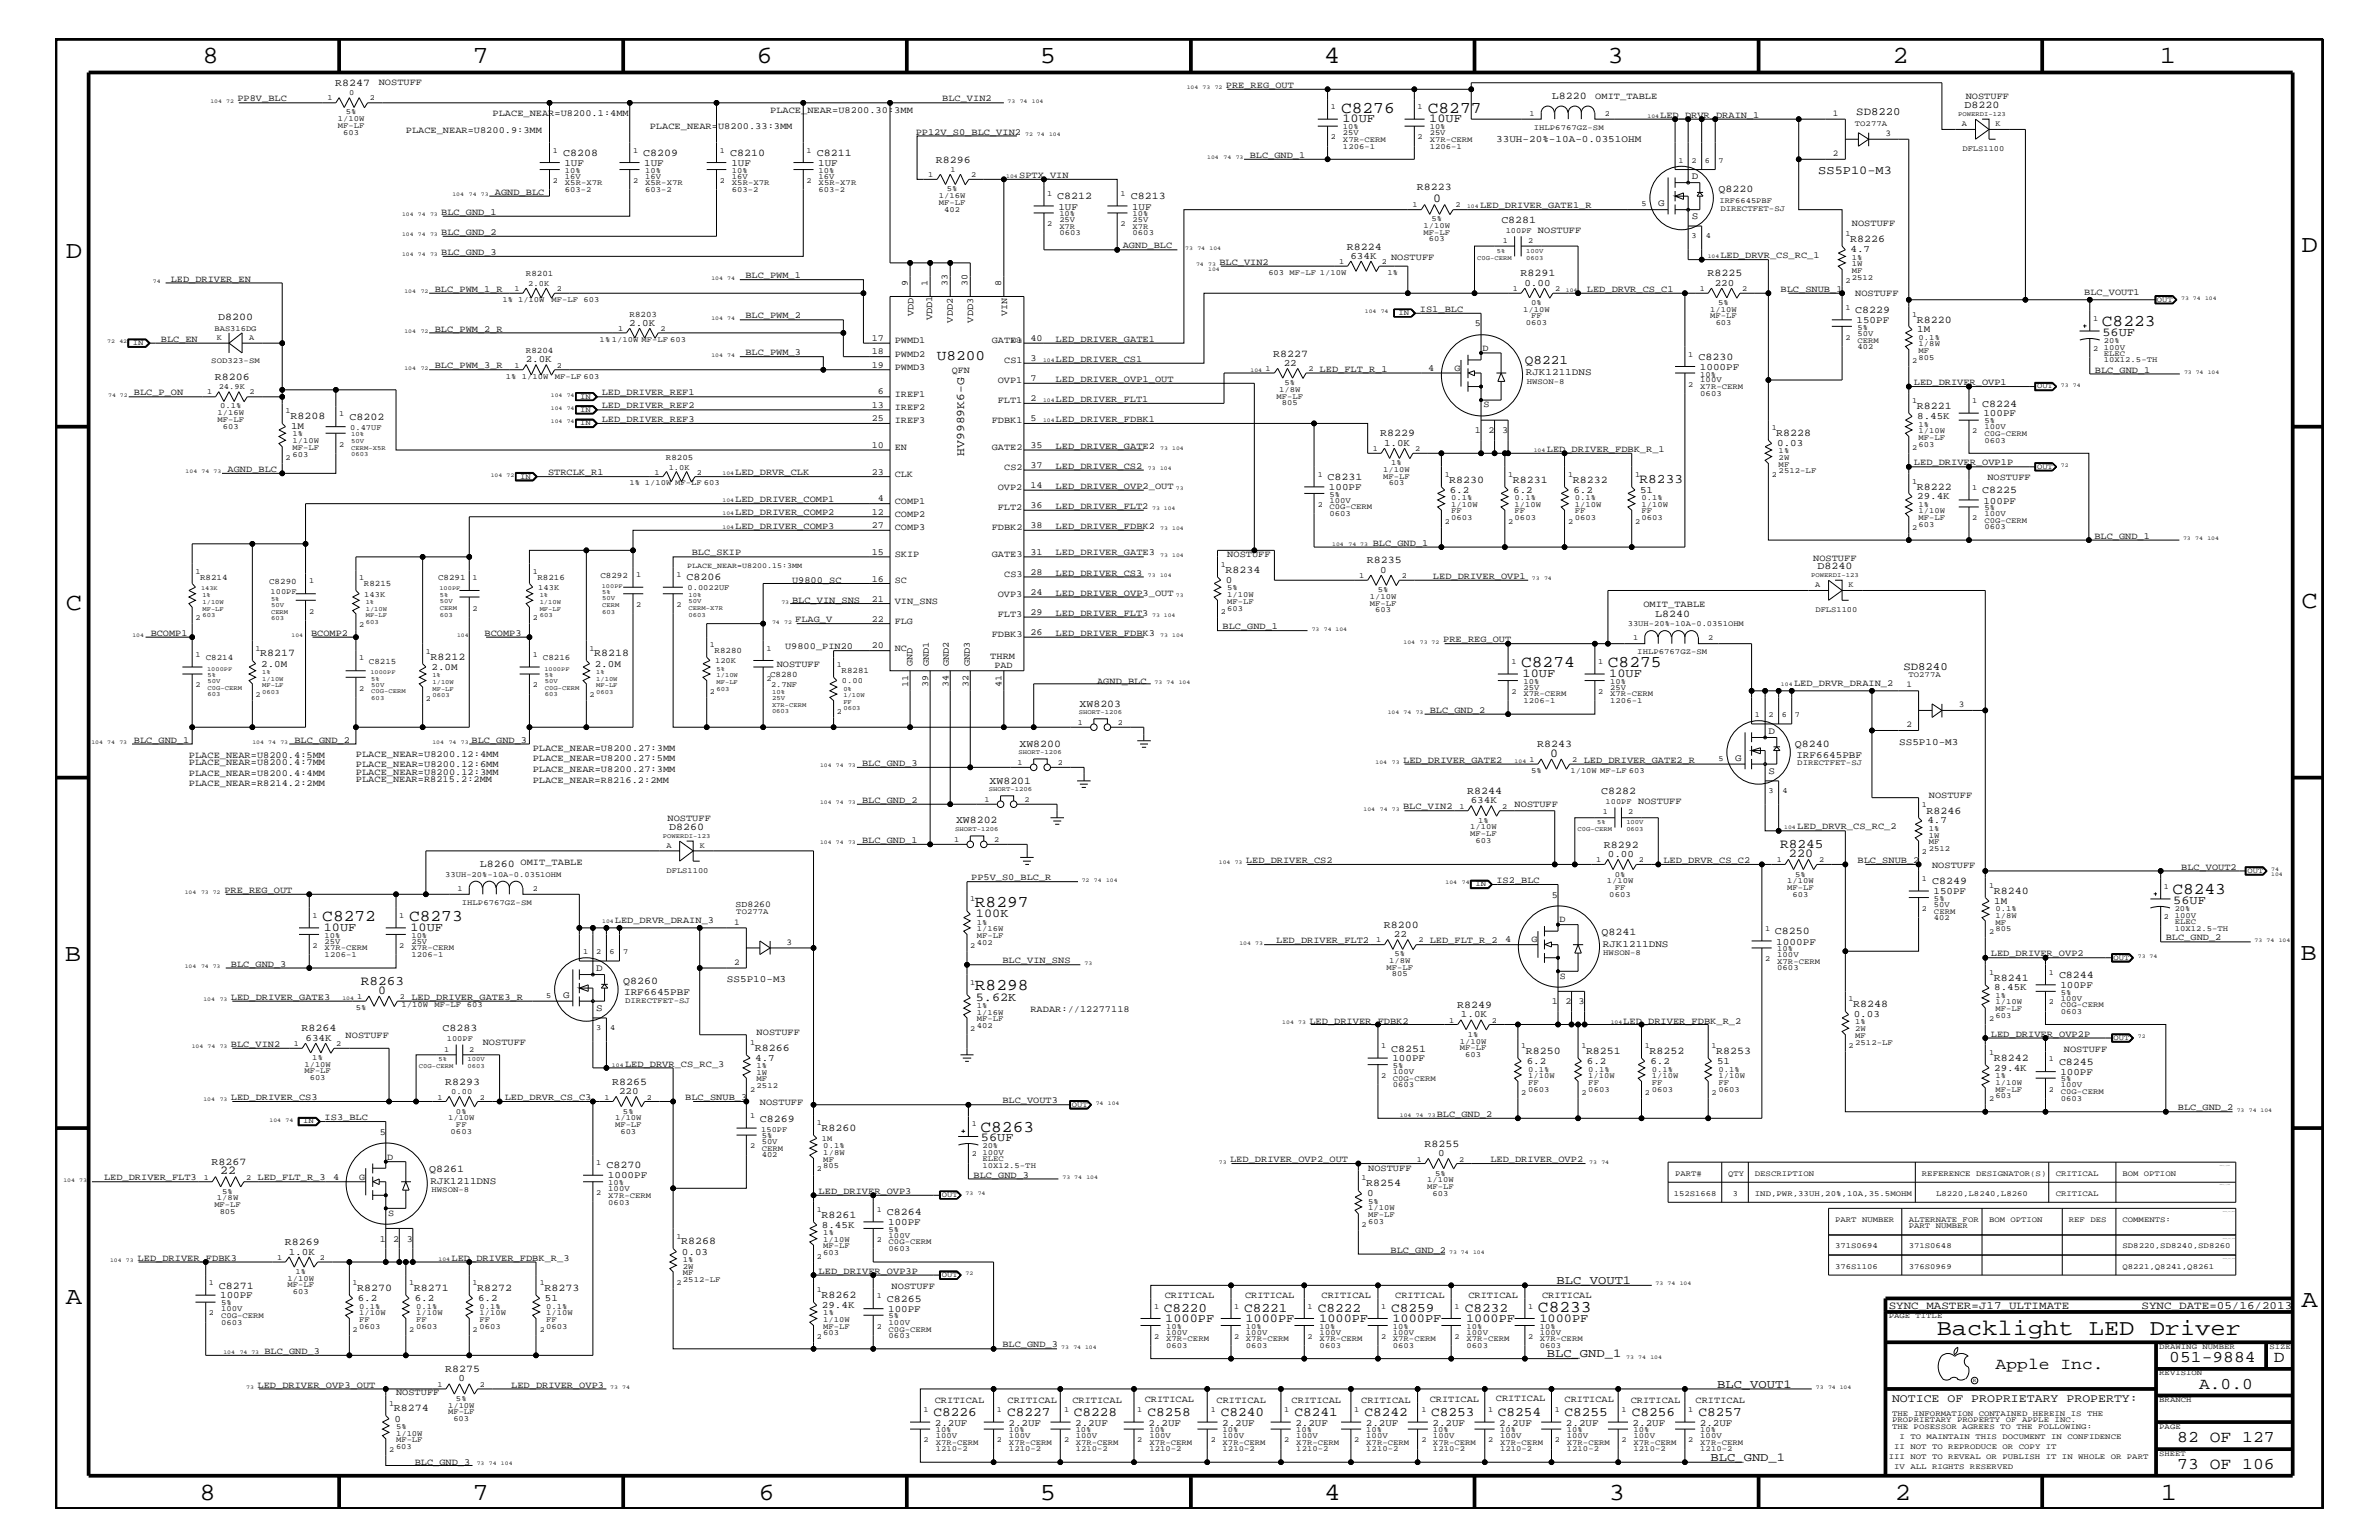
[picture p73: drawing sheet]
<svg xmlns="http://www.w3.org/2000/svg" width="432mm" height="279mm" viewBox="0 0 432 279" stroke-linecap="round" stroke-linejoin="round" font-family="sans-serif">
<defs><g id="words">
<g font-size="4.5">
<text x="36.7" y="11.5">8</text>
<text x="85.8" y="11.5">7</text>
<text x="137.3" y="11.5">6</text>
<text x="188.7" y="11.5">5</text>
<text x="240.3" y="11.5">4</text>
<text x="291.8" y="11.5">3</text>
<text x="343.5" y="11.5">2</text>
<text x="392" y="11.5">1</text>
<text x="11.9" y="46.8">D</text>
<text x="417.7" y="45.7">D</text>
<text x="11.9" y="110.6">C</text>
<text x="417.7" y="110.3">C</text>
<text x="11.8" y="174.3">B</text>
<text x="417.6" y="174.2">B</text>
<text x="11.9" y="236.7">A</text>
<text x="417.7" y="237.1">A</text>
<text x="36.2" y="272.1">8</text>
<text x="85.8" y="272.1">7</text>
<text x="137.7" y="272.1">6</text>
<text x="188.7" y="272.1">5</text>
<text x="240.4" y="272.1">4</text>
<text x="292" y="272.1">3</text>
<text x="343.9" y="272.1">2</text>
<text x="392.2" y="272.1">1</text>
</g>
<text font-size="4.1" x="351.5" y="242.3">Backlight LED Driver</text>
<g font-size="3">
<text x="243.4" y="20.4">C8276</text>
<text x="259.2" y="20.4">C8277</text>
<text x="381.5" y="59.2">C8223</text>
<text x="276.1" y="121">C8274</text>
<text x="291.8" y="121">C8275</text>
<text x="58.5" y="167.1">C8272</text>
<text x="74.3" y="167.1">C8273</text>
<text x="177" y="164.5">R8297</text>
<text x="394.3" y="162.2">C8243</text>
<text x="177" y="179.7">R8298</text>
<text x="178" y="205.3">C8263</text>
<text x="279.1" y="238">C8233</text>
<text x="362.2" y="248.4">Apple Inc.</text>
<text x="393.7" y="247.1">051-9884</text>
<text x="399.2" y="252">A.0.0</text>
<text x="412.7" y="247.1">D</text>
<text x="395.2" y="261.6">82 OF 127</text>
<text x="395.2" y="266.6">73 OF 106</text>
</g>
<text font-size="2.6" x="170" y="65.4">U8200</text>
<g font-size="2.4">
<text x="276.8" y="66">Q8221</text>
<text x="297.6" y="87.6">R8233</text>
<text x="323.1" y="153.8">R8245</text>
<text x="65.5" y="178.7">R8263</text>
<text x="211.2" y="238">C8220</text>
<text x="225.8" y="238">C8221</text>
<text x="239.2" y="238">C8222</text>
<text x="252.5" y="238">C8259</text>
<text x="265.9" y="238">C8232</text>
<text x="169.4" y="256.8">C8226</text>
<text x="182.8" y="256.8">C8227</text>
<text x="194.9" y="256.8">C8228</text>
<text x="208.3" y="256.8">C8258</text>
<text x="221.6" y="256.8">C8240</text>
<text x="234.9" y="256.8">C8241</text>
<text x="247.6" y="256.8">C8242</text>
<text x="259.8" y="256.8">C8253</text>
<text x="271.9" y="256.8">C8254</text>
<text x="284" y="256.8">C8255</text>
<text x="296.2" y="256.8">C8256</text>
<text x="308.3" y="256.8">C8257</text>
</g>
<g font-size="2.2">
<text x="243.7" y="22.2">10UF</text>
<text x="259.4" y="22.2">10UF</text>
<text x="330" y="31.5">SS5P10-M3</text>
<text x="260.1" y="36.7">0</text>
<text x="381.6" y="60.9">56UF</text>
<text x="276.4" y="122.9">10UF</text>
<text x="292.1" y="122.9">10UF</text>
<text x="281.4" y="137.3">0</text>
<text x="324.7" y="155.5">220</text>
<text x="177.1" y="166.4">100K</text>
<text x="394.5" y="163.9">56UF</text>
<text x="58.8" y="168.9">10UF</text>
<text x="74.5" y="168.9">10UF</text>
<text x="68.6" y="180.4">0</text>
<text x="177.1" y="181.6">5.62K</text>
<text x="178.1" y="207">56UF</text>
<text x="40" y="213">22</text>
<text x="282.5" y="232.9">BLC_VOUT1</text>
<text x="211.5" y="239.9">1000PF</text>
<text x="226.1" y="239.9">1000PF</text>
<text x="239.4" y="239.9">1000PF</text>
<text x="252.7" y="239.9">1000PF</text>
<text x="266.1" y="239.9">1000PF</text>
<text x="279.4" y="239.9">1000PF</text>
<text x="280.8" y="246.2">BLC_GND_1</text>
<text x="311.7" y="251.7">BLC_VOUT1</text>
<text x="310.5" y="265">BLC_GND_1</text>
</g>
<g font-size="2.1">
<text x="175" y="82.7" transform="rotate(-90 175 82.7)">HV9989K6-G</text>
<text x="343.4" y="254.4">NOTICE OF PROPRIETARY PROPERTY:</text>
</g>
<g font-size="2">
<text x="336.9" y="20.9">SD8220</text>
<text x="345.5" y="121.5">SD8240</text>
<text x="342.8" y="237.4">SYNC_MASTER=J17_ULTIMATE</text>
<text x="388.7" y="237.4">SYNC_DATE=05/16/2013</text>
</g>
<g font-size="1.9">
<text x="60.8" y="15.6">R8247</text>
<text x="281.6" y="17.9">L8220</text>
<text x="356.6" y="19.7">D8220</text>
<text x="102.2" y="28.3">C8208</text>
<text x="116.8" y="28.3">C8209</text>
<text x="132.5" y="28.3">C8210</text>
<text x="148.3" y="28.3">C8211</text>
<text x="169.9" y="29.5">R8296</text>
<text x="257.2" y="34.4">R8223</text>
<text x="311.9" y="34.8">Q8220</text>
<text x="191.9" y="36.2">C8212</text>
<text x="205.2" y="36.2">C8213</text>
<text x="272.5" y="40.4">C8281</text>
<text x="244.5" y="45.3">R8224</text>
<text x="335.8" y="44">R8226</text>
<text x="276" y="50.2">R8291</text>
<text x="309.9" y="50.2">R8225</text>
<text x="39.6" y="58">D8200</text>
<text x="336.7" y="56.8">C8229</text>
<text x="347.9" y="58.5">R8220</text>
<text x="231.1" y="64.7">R8227</text>
<text x="308.3" y="65.3">C8230</text>
<text x="39" y="68.9">R8206</text>
<text x="52.7" y="76.1">R8208</text>
<text x="63.4" y="76.2">C8202</text>
<text x="347.9" y="74.3">R8221</text>
<text x="359.7" y="73.8">C8224</text>
<text x="250.5" y="79.2">R8229</text>
<text x="322.4" y="79.1">R8228</text>
<text x="241" y="87.1">C8231</text>
<text x="263.1" y="87.6">R8230</text>
<text x="274.6" y="87.6">R8231</text>
<text x="285.5" y="87.6">R8232</text>
<text x="347.9" y="88.8">R8222</text>
<text x="359.7" y="89.5">C8225</text>
<text x="124.6" y="105.3">C8206</text>
<text x="222.4" y="104">R8234</text>
<text x="248.1" y="102.2">R8235</text>
<text x="329.9" y="103.3">D8240</text>
<text x="300.4" y="111.9">L8240</text>
<text x="47.2" y="119.1">R8217</text>
<text x="78.1" y="119.7">R8212</text>
<text x="107.9" y="119.1">R8218</text>
<text x="196" y="128.2">XW8203</text>
<text x="185" y="135.5">XW8200</text>
<text x="279" y="135.6">R8243</text>
<text x="325.8" y="135.5">Q8240</text>
<text x="179.6" y="142.2">XW8201</text>
<text x="173.5" y="149.4">XW8202</text>
<text x="266.3" y="144">R8244</text>
<text x="290.6" y="144">C8282</text>
<text x="349.7" y="147.6">R8246</text>
<text x="121.5" y="150.7">D8260</text>
<text x="291.1" y="153.8">R8292</text>
<text x="87.1" y="157.3">L8260</text>
<text x="350.7" y="160.5">C8249</text>
<text x="361.9" y="162.2">R8240</text>
<text x="251.2" y="168.3">R8200</text>
<text x="290.7" y="169.7">Q8241</text>
<text x="322.2" y="169.5">C8250</text>
<text x="113.1" y="178.5">Q8260</text>
<text x="361.9" y="177.9">R8241</text>
<text x="373.7" y="177.4">C8244</text>
<text x="264.5" y="182.9">R8249</text>
<text x="336.4" y="182.7">R8248</text>
<text x="54.7" y="187.1">R8264</text>
<text x="80.3" y="187.1">C8283</text>
<text x="137" y="190.6">R8266</text>
<text x="252.5" y="190.8">C8251</text>
<text x="276.9" y="191.2">R8250</text>
<text x="287.9" y="191.2">R8251</text>
<text x="299.4" y="191.2">R8252</text>
<text x="311.5" y="191.2">R8253</text>
<text x="80.8" y="196.8">R8293</text>
<text x="111.1" y="196.8">R8265</text>
<text x="361.9" y="192.5">R8242</text>
<text x="373.7" y="193.2">C8245</text>
<text x="137.9" y="203.5">C8269</text>
<text x="149.1" y="205.2">R8260</text>
<text x="258.5" y="208.1">R8255</text>
<text x="38.4" y="211.4">R8267</text>
<text x="77.9" y="212.7">Q8261</text>
<text x="110.1" y="211.9">C8270</text>
<text x="248" y="215.3">R8254</text>
<text x="149.1" y="220.9">R8261</text>
<text x="161" y="220.4">C8264</text>
<text x="51.7" y="225.9">R8269</text>
<text x="123.6" y="225.7">R8268</text>
<text x="39.7" y="233.8">C8271</text>
<text x="64.9" y="234.3">R8270</text>
<text x="75.1" y="234.3">R8271</text>
<text x="86.6" y="234.3">R8272</text>
<text x="98.8" y="234.3">R8273</text>
<text x="149.1" y="235.5">R8262</text>
<text x="161" y="236.2">C8265</text>
<text x="80.8" y="248.9">R8275</text>
<text x="71.5" y="256.1">R8274</text>
</g>
<g font-size="1.8">
<text x="271.6" y="25.7">33UH-20%-10A-0.0351OHM</text>
<text x="102.4" y="30.2">1UF</text>
<text x="116.9" y="30.2">1UF</text>
<text x="132.8" y="30.2">1UF</text>
<text x="148.5" y="30.2">1UF</text>
<text x="307.1" y="32.5">D</text>
<text x="192.1" y="38">1UF</text>
<text x="205.5" y="38">1UF</text>
<text x="301" y="37.4">G</text>
<text x="307.1" y="39.8">S</text>
<text x="245.1" y="47">634K</text>
<text x="335.9" y="45.7">4.7</text>
<text x="276.7" y="51.8">0.00</text>
<text x="311.2" y="51.8">220</text>
<text x="114.2" y="59.1">2.0K</text>
<text x="337" y="58.6">150PF</text>
<text x="95.4" y="65.7">2.0K</text>
<text x="348" y="60.3">1M</text>
<text x="233" y="66.4">22</text>
<text x="276.9" y="68.1">RJK1211DNS</text>
<text x="308.5" y="67.1">1000PF</text>
<text x="52.8" y="77.9">1M</text>
<text x="348" y="76.1">8.45K</text>
<text x="360" y="75.6">100PF</text>
<text x="251.2" y="80.9">1.0K</text>
<text x="322.6" y="80.9">0.03</text>
<text x="241.2" y="88.9">100PF</text>
<text x="263.1" y="89.4">6.2</text>
<text x="274.7" y="89.4">6.2</text>
<text x="285.6" y="89.4">6.2</text>
<text x="297.7" y="89.4">51</text>
<text x="348" y="90.6">29.4K</text>
<text x="360" y="91.4">100PF</text>
<text x="222.5" y="105.8">0</text>
<text x="250.5" y="104">0</text>
<text x="47.4" y="120.9">2.0M</text>
<text x="78.3" y="121.5">2.0M</text>
<text x="107.9" y="120.9">2.0M</text>
<text x="321" y="133.2">D</text>
<text x="326.1" y="137.4">IRF6645PBF</text>
<text x="344.7" y="135.2">SS5P10-M3</text>
<text x="315" y="138">G</text>
<text x="321" y="140.4">S</text>
<text x="267" y="145.7">634K</text>
<text x="349.8" y="149.4">4.7</text>
<text x="291.8" y="155.5">0.00</text>
<text x="350.9" y="162.2">150PF</text>
<text x="361.9" y="163.9">1M</text>
<text x="253" y="170">22</text>
<text x="290.9" y="171.7">RJK1211DNS</text>
<text x="322.4" y="171.4">1000PF</text>
<text x="108.2" y="176.2">D</text>
<text x="132" y="178.2">SS5P10-M3</text>
<text x="361.9" y="179.7">8.45K</text>
<text x="374" y="179.3">100PF</text>
<text x="102.2" y="181">G</text>
<text x="108.2" y="183.5">S</text>
<text x="113.3" y="180.5">IRF6645PBF</text>
<text x="265.2" y="184.6">1.0K</text>
<text x="336.5" y="184.6">0.03</text>
<text x="55.5" y="188.8">634K</text>
<text x="137.1" y="192.5">4.7</text>
<text x="252.7" y="192.6">100PF</text>
<text x="277.1" y="193.1">6.2</text>
<text x="288" y="193.1">6.2</text>
<text x="299.6" y="193.1">6.2</text>
<text x="311.7" y="193.1">51</text>
<text x="361.9" y="194.3">29.4K</text>
<text x="374" y="195">100PF</text>
<text x="112.4" y="198.5">220</text>
<text x="261" y="209.7">0</text>
<text x="78.1" y="214.7">RJK1211DNS</text>
<text x="110.3" y="213.8">1000PF</text>
<text x="248.2" y="217">0</text>
<text x="52.4" y="227.6">1.0K</text>
<text x="123.8" y="227.6">0.03</text>
<text x="149.2" y="222.8">8.45K</text>
<text x="161.2" y="222.3">100PF</text>
<text x="40" y="235.6">100PF</text>
<text x="64.9" y="236.1">6.2</text>
<text x="75.3" y="236.1">6.2</text>
<text x="86.8" y="236.1">6.2</text>
<text x="98.9" y="236.1">51</text>
<text x="149.2" y="237.3">29.4K</text>
<text x="161.2" y="238">100PF</text>
<text x="83.2" y="250.6">0</text>
<text x="71.6" y="257.9">0</text>
<text x="169.7" y="258.7">2.2UF</text>
<text x="183" y="258.7">2.2UF</text>
<text x="195.2" y="258.7">2.2UF</text>
<text x="208.4" y="258.7">2.2UF</text>
<text x="221.8" y="258.7">2.2UF</text>
<text x="235.1" y="258.7">2.2UF</text>
<text x="247.9" y="258.7">2.2UF</text>
<text x="260" y="258.7">2.2UF</text>
<text x="272.1" y="258.7">2.2UF</text>
<text x="284.2" y="258.7">2.2UF</text>
<text x="296.3" y="258.7">2.2UF</text>
<text x="308.5" y="258.7">2.2UF</text>
</g>
<g font-size="1.7">
<text x="68.7" y="15.4">NOSTUFF</text>
<text x="222.5" y="15.9">PRE_REG_OUT</text>
<text x="289.6" y="17.9">OMIT_TABLE</text>
<text x="356.8" y="17.9">NOSTUFF</text>
<text x="43.1" y="18.4">PP8V_BLC</text>
<text x="89.4" y="21">PLACE_NEAR=U8200.1:4MM</text>
<text x="117.9" y="23.5">PLACE_NEAR=U8200.33:3MM</text>
<text x="139.8" y="20.4">PLACE_NEAR=U8200.30:3MM</text>
<text x="171" y="18.4">BLC_VIN2</text>
<text x="301.3" y="21.4">LED_DRVR_DRAIN_1</text>
<text x="73.7" y="24.1">PLACE_NEAR=U8200.9:3MM</text>
<text x="166.2" y="24.4">PP12V_S0_BLC_VIN2</text>
<text x="226.8" y="28.6">BLC_GND_1</text>
<text x="89.8" y="35.3">AGND_BLC</text>
<text x="185" y="32.3">SPTX_VIN</text>
<text x="80.1" y="39">BLC_GND_1</text>
<text x="268.6" y="37.8">LED_DRIVER_GATE1_R</text>
<text x="336.1" y="41">NOSTUFF</text>
<text x="80.1" y="46.3">BLC_GND_3</text>
<text x="80.1" y="42.6">BLC_GND_2</text>
<text x="203.8" y="45.1">AGND_BLC</text>
<text x="252.5" y="47.1">NOSTUFF</text>
<text x="279.1" y="42.3">NOSTUFF</text>
<text x="312.3" y="46.8">LED_DRVR_CS_RC_1</text>
<text x="31" y="51.1">LED_DRIVER_EN</text>
<text x="78.9" y="52.9">BLC_PWM_1_R</text>
<text x="135.3" y="50.5">BLC_PWM_1</text>
<text x="164.8" y="51.9" transform="rotate(-90 164.8 51.9)">9</text>
<text x="168.3" y="51.9" transform="rotate(-90 168.3 51.9)">1</text>
<text x="172" y="51.9" transform="rotate(-90 172 51.9)">33</text>
<text x="175.6" y="51.9" transform="rotate(-90 175.6 51.9)">30</text>
<text x="181.7" y="51.9" transform="rotate(-90 181.7 51.9)">8</text>
<text x="221.3" y="48">BLC_VIN2</text>
<text x="288" y="52.9">LED_DRVR_CS_C1</text>
<text x="323.2" y="52.9">BLC_SNUB_1</text>
<text x="336.7" y="53.8">NOSTUFF</text>
<text x="378.3" y="53.5">BLC_VOUT1</text>
<text x="135.3" y="57.8">BLC_PWM_2</text>
<text x="165.8" y="57.3" transform="rotate(-90 165.8 57.3)">VDD</text>
<text x="169.2" y="58.1" transform="rotate(-90 169.2 58.1)">VDD1</text>
<text x="173" y="58.5" transform="rotate(-90 173 58.5)">VDD2</text>
<text x="176.6" y="58.5" transform="rotate(-90 176.6 58.5)">VDD3</text>
<text x="182.8" y="57.3" transform="rotate(-90 182.8 57.3)">VIN</text>
<text x="257.7" y="56.6">IS1_BLC</text>
<text x="267.7" y="59.2">5</text>
<text x="29.2" y="62">BLC_EN</text>
<text x="78.9" y="60.2">BLC_PWM_2_R</text>
<text x="135.3" y="64.5">BLC_PWM_3</text>
<text x="158.2" y="64.3">18</text>
<text x="158.2" y="61.9">17</text>
<text x="162.4" y="64.7">PWMD2</text>
<text x="162.4" y="62.3">PWMD1</text>
<text x="180" y="62.3">GATE1</text>
<text x="182.3" y="65.9">CS1</text>
<text x="187" y="61.9">40</text>
<text x="187" y="65.6">3</text>
<text x="191.6" y="65.6">LED_DRIVER_CS1</text>
<text x="191.6" y="62">LED_DRIVER_GATE1</text>
<text x="269.1" y="63.7">D</text>
<text x="24.3" y="71.7">BLC_P_ON</text>
<text x="78.9" y="66.8">BLC_PWM_3_R</text>
<text x="109.2" y="71.7">LED_DRIVER_REF1</text>
<text x="158.2" y="66.7">19</text>
<text x="159.3" y="71.6">6</text>
<text x="162.4" y="67.1">PWMD3</text>
<text x="162.4" y="72">IREF1</text>
<text x="172.8" y="67.6">QFN</text>
<text x="181.1" y="69.5">OVP1</text>
<text x="187" y="69.2">7</text>
<text x="191.6" y="69.3">LED_DRIVER_OVP1_OUT</text>
<text x="239.5" y="67.5">LED_FLT_R_1</text>
<text x="259.2" y="67.3">4</text>
<text x="264" y="67.3">G</text>
<text x="347.4" y="69.9">LED_DRIVER_OVP1</text>
<text x="380.2" y="67.6">BLC_GND_1</text>
<text x="109.2" y="76.6">LED_DRIVER_REF3</text>
<text x="109.2" y="74.1">LED_DRIVER_REF2</text>
<text x="158.2" y="76.4">25</text>
<text x="158.2" y="74">13</text>
<text x="162.4" y="76.8">IREF3</text>
<text x="162.4" y="74.4">IREF2</text>
<text x="180" y="76.8">FDBK1</text>
<text x="181.1" y="73.2">FLT1</text>
<text x="187" y="76.4">5</text>
<text x="187" y="72.8">2</text>
<text x="191.6" y="76.6">LED_DRIVER_FDBK1</text>
<text x="191.6" y="72.9">LED_DRIVER_FLT1</text>
<text x="269.2" y="73.9">S</text>
<text x="158.2" y="81.3">10</text>
<text x="162.4" y="81.6">EN</text>
<text x="180" y="81.6">GATE2</text>
<text x="187" y="81.3">35</text>
<text x="191.6" y="81.4">LED_DRIVER_GATE2</text>
<text x="267.7" y="78.6">1</text>
<text x="270.2" y="78.6">2</text>
<text x="272.6" y="78.6">3</text>
<text x="280.8" y="82">LED_DRIVER_FDBK_R_1</text>
<text x="41.3" y="85.6">AGND_BLC</text>
<text x="99.5" y="86.2">STRCLK_R1</text>
<text x="133.4" y="86.2">LED_DRVR_CLK</text>
<text x="158.2" y="86.1">23</text>
<text x="162.4" y="86.5">CLK</text>
<text x="181.1" y="88.9">OVP2</text>
<text x="182.3" y="85.3">CS2</text>
<text x="187" y="84.9">37</text>
<text x="187" y="88.6">14</text>
<text x="191.6" y="88.7">LED_DRIVER_OVP2_OUT</text>
<text x="191.6" y="85">LED_DRIVER_CS2</text>
<text x="347.4" y="84.4">LED_DRIVER_OVP1P</text>
<text x="360.7" y="87.1">NOSTUFF</text>
<text x="133.4" y="96">LED_DRIVER_COMP3</text>
<text x="133.4" y="91.1">LED_DRIVER_COMP1</text>
<text x="133.4" y="93.5">LED_DRIVER_COMP2</text>
<text x="158.2" y="95.9">27</text>
<text x="158.2" y="93.4">12</text>
<text x="159.3" y="91">4</text>
<text x="162.4" y="91.4">COMP1</text>
<text x="162.4" y="93.8">COMP2</text>
<text x="181.1" y="92.6">FLT2</text>
<text x="187" y="92.2">36</text>
<text x="187" y="95.9">38</text>
<text x="191.6" y="92.3">LED_DRIVER_FLT2</text>
<text x="191.6" y="96">LED_DRIVER_FDBK2</text>
<text x="125.6" y="100.8">BLC_SKIP</text>
<text x="158.2" y="100.7">15</text>
<text x="162.4" y="96.2">COMP3</text>
<text x="162.4" y="101">SKIP</text>
<text x="180" y="101">GATE3</text>
<text x="180" y="96.2">FDBK2</text>
<text x="187" y="100.7">31</text>
<text x="191.6" y="100.8">LED_DRIVER_GATE3</text>
<text x="222.8" y="101">NOSTUFF</text>
<text x="249.2" y="99">BLC_GND_1</text>
<text x="329.1" y="101.8">NOSTUFF</text>
<text x="380.2" y="97.7">BLC_GND_1</text>
<text x="143.8" y="105.7">U9800_SC</text>
<text x="158.2" y="105.5">16</text>
<text x="162.4" y="105.9">SC</text>
<text x="182.3" y="104.7">CS3</text>
<text x="187" y="104.3">28</text>
<text x="187" y="108">24</text>
<text x="191.6" y="104.4">LED_DRIVER_CS3</text>
<text x="260.1" y="105">LED_DRIVER_OVP1</text>
<text x="143.8" y="109.3">BLC_VIN_SNS</text>
<text x="144.4" y="112.9">FLAG_V</text>
<text x="158.2" y="109.2">21</text>
<text x="158.2" y="112.8">22</text>
<text x="162.4" y="109.5">VIN_SNS</text>
<text x="162.4" y="113.1">FLG</text>
<text x="181.1" y="112">FLT3</text>
<text x="181.1" y="108.3">OVP3</text>
<text x="187" y="111.6">29</text>
<text x="191.6" y="111.7">LED_DRIVER_FLT3</text>
<text x="191.6" y="108.1">LED_DRIVER_OVP3_OUT</text>
<text x="298.3" y="110.2">OMIT_TABLE</text>
<text x="27.3" y="115.3">BCOMP1</text>
<text x="56.5" y="115.3">BCOMP2</text>
<text x="88" y="115.3">BCOMP3</text>
<text x="142.5" y="117.8">U9800_PIN20</text>
<text x="158.2" y="117.6">20</text>
<text x="162.4" y="118.1">NC</text>
<text x="179.7" y="119.6">THRM</text>
<text x="180" y="115.6">FDBK3</text>
<text x="187" y="115.3">26</text>
<text x="191.6" y="115.3">LED_DRIVER_FDBK3</text>
<text x="221.9" y="114.2">BLC_GND_1</text>
<text x="262" y="116.5">PRE_REG_OUT</text>
<text x="141" y="121">NOSTUFF</text>
<text x="164.8" y="124.6" transform="rotate(-90 164.8 124.6)">11</text>
<text x="165.6" y="120.8" transform="rotate(-90 165.6 120.8)">GND</text>
<text x="168.5" y="124.6" transform="rotate(-90 168.5 124.6)">39</text>
<text x="168.6" y="120.8" transform="rotate(-90 168.6 120.8)">GND1</text>
<text x="172.1" y="124.6" transform="rotate(-90 172.1 124.6)">34</text>
<text x="172.2" y="120.8" transform="rotate(-90 172.2 120.8)">GND2</text>
<text x="175.8" y="124.6" transform="rotate(-90 175.8 124.6)">32</text>
<text x="176" y="120.8" transform="rotate(-90 176 120.8)">GND3</text>
<text x="180.5" y="121.2">PAD</text>
<text x="181.8" y="124.6" transform="rotate(-90 181.8 124.6)">41</text>
<text x="199.1" y="124.1">AGND_BLC</text>
<text x="325.6" y="124.4">LED_DRVR_DRAIN_2</text>
<text x="259.5" y="129.3">BLC_GND_2</text>
<text x="24.3" y="134.7">BLC_GND_1</text>
<text x="34.3" y="137.5">PLACE_NEAR=U8200.4:5MM</text>
<text x="53.4" y="134.7">BLC_GND_2</text>
<text x="64.6" y="137.3">PLACE_NEAR=U8200.12:4MM</text>
<text x="85.6" y="134.7">BLC_GND_3</text>
<text x="96.7" y="136.2">PLACE_NEAR=U8200.27:3MM</text>
<text x="34.3" y="140.8">PLACE_NEAR=U8200.4:4MM</text>
<text x="34.3" y="138.9">PLACE_NEAR=U8200.4:7MM</text>
<text x="34.3" y="142.5">PLACE_NEAR=R8214.2:2MM</text>
<text x="64.6" y="140.6">PLACE_NEAR=U8200.12:3MM</text>
<text x="64.6" y="139.2">PLACE_NEAR=U8200.12:6MM</text>
<text x="64.6" y="141.9">PLACE_NEAR=R8215.2:2MM</text>
<text x="96.7" y="140.1">PLACE_NEAR=U8200.27:3MM</text>
<text x="96.7" y="138.1">PLACE_NEAR=U8200.27:5MM</text>
<text x="96.7" y="142">PLACE_NEAR=R8216.2:2MM</text>
<text x="156.5" y="139">BLC_GND_3</text>
<text x="254.7" y="138.4">LED_DRIVER_GATE2</text>
<text x="287.4" y="138.4">LED_DRIVER_GATE2_R</text>
<text x="121.2" y="149">NOSTUFF</text>
<text x="156.5" y="145.7">BLC_GND_2</text>
<text x="254.7" y="146.8">BLC_VIN2</text>
<text x="274.9" y="146.5">NOSTUFF</text>
<text x="297.3" y="145.9">NOSTUFF</text>
<text x="350.1" y="144.7">NOSTUFF</text>
<text x="156.5" y="152.9">BLC_GND_1</text>
<text x="326.2" y="150.5">LED_DRVR_CS_RC_2</text>
<text x="40.7" y="162">PRE_REG_OUT</text>
<text x="94.5" y="156.9">OMIT_TABLE</text>
<text x="176.3" y="159.6">PP5V_S0_BLC_R</text>
<text x="226.1" y="156.6">LED_DRIVER_CS2</text>
<text x="271.6" y="160.2">IS2_BLC</text>
<text x="301.9" y="156.6">LED_DRVR_CS_C2</text>
<text x="337.1" y="156.6">BLC_SNUB_2</text>
<text x="350.7" y="157.4">NOSTUFF</text>
<text x="395.9" y="157.8">BLC_VOUT2</text>
<text x="111.6" y="167.5">LED_DRVR_DRAIN_3</text>
<text x="281.7" y="162.8">5</text>
<text x="283" y="167.3">D</text>
<text x="231.6" y="171.1">LED_DRIVER_FLT2</text>
<text x="259.5" y="171.1">LED_FLT_R_2</text>
<text x="273.2" y="171">4</text>
<text x="278" y="171">G</text>
<text x="361.4" y="173.5">LED_DRIVER_OVP2</text>
<text x="393.1" y="170.6">BLC_GND_2</text>
<text x="41.9" y="175.4">BLC_GND_3</text>
<text x="181.9" y="174.8">BLC_VIN_SNS</text>
<text x="283.1" y="177.6">S</text>
<text x="41.9" y="181.4">LED_DRIVER_GATE3</text>
<text x="74.7" y="181.4">LED_DRIVER_GATE3_R</text>
<text x="187" y="183.6">RADAR://12277118</text>
<text x="237.7" y="185.7">LED_DRIVER_FDBK2</text>
<text x="281.7" y="182.2">1</text>
<text x="284.1" y="182.2">2</text>
<text x="286.5" y="182.2">3</text>
<text x="294.6" y="185.7">LED_DRIVER_FDBK_R_2</text>
<text x="41.9" y="189.9">BLC_VIN2</text>
<text x="62.7" y="188.3">NOSTUFF</text>
<text x="87.6" y="189.5">NOSTUFF</text>
<text x="137.3" y="187.7">NOSTUFF</text>
<text x="361.4" y="188.1">LED_DRIVER_OVP2P</text>
<text x="374.6" y="190.8">NOSTUFF</text>
<text x="113.5" y="193.6">LED_DRVR_CS_RC_3</text>
<text x="41.9" y="199.6">LED_DRIVER_CS3</text>
<text x="58.9" y="203.2">IS3_BLC</text>
<text x="91.6" y="199.6">LED_DRVR_CS_C3</text>
<text x="124.4" y="199.6">BLC_SNUB_3</text>
<text x="137.9" y="200.4">NOSTUFF</text>
<text x="181.9" y="200.2">BLC_VOUT3</text>
<text x="260.8" y="202.6">BLC_GND_2</text>
<text x="395.3" y="201.5">BLC_GND_2</text>
<text x="68.9" y="205.9">5</text>
<text x="18.9" y="214.2">LED_DRIVER_FLT3</text>
<text x="46.7" y="214.2">LED_FLT_R_3</text>
<text x="60.5" y="214.1">4</text>
<text x="65.2" y="214.1">G</text>
<text x="70.3" y="210.4">D</text>
<text x="176.7" y="213.6">BLC_GND_3</text>
<text x="223.3" y="210.8">LED_DRIVER_OVP2_OUT</text>
<text x="248.3" y="212.4">NOSTUFF</text>
<text x="270.5" y="210.8">LED_DRIVER_OVP2</text>
<text x="70.4" y="220.6">S</text>
<text x="148.6" y="216.6">LED_DRIVER_OVP3</text>
<text x="68.9" y="225.3">1</text>
<text x="71.4" y="225.3">2</text>
<text x="73.8" y="225.3">3</text>
<text x="252.4" y="227.3">BLC_GND_2</text>
<text x="25" y="228.7">LED_DRIVER_FDBK3</text>
<text x="82" y="228.7">LED_DRIVER_FDBK_R_3</text>
<text x="148.6" y="231.1">LED_DRIVER_OVP3P</text>
<text x="161.8" y="233.8">NOSTUFF</text>
<text x="211.4" y="235.6">CRITICAL</text>
<text x="226" y="235.6">CRITICAL</text>
<text x="239.9" y="235.6">CRITICAL</text>
<text x="253.2" y="235.6">CRITICAL</text>
<text x="266.5" y="235.6">CRITICAL</text>
<text x="279.9" y="235.6">CRITICAL</text>
<text x="48" y="245.6">BLC_GND_3</text>
<text x="181.9" y="244.5">BLC_GND_3</text>
<text x="46.7" y="251.7">LED_DRIVER_OVP3_OUT</text>
<text x="92.8" y="251.7">LED_DRIVER_OVP3</text>
<text x="71.9" y="253.2">NOSTUFF</text>
<text x="169.7" y="254.5">CRITICAL</text>
<text x="182.9" y="254.5">CRITICAL</text>
<text x="194.6" y="254.5">CRITICAL</text>
<text x="207.8" y="254.3">CRITICAL</text>
<text x="220.8" y="254.5">CRITICAL</text>
<text x="234.4" y="254.5">CRITICAL</text>
<text x="247.1" y="254.5">CRITICAL</text>
<text x="259.5" y="254.3">CRITICAL</text>
<text x="271.5" y="254.2">CRITICAL</text>
<text x="284" y="254.3">CRITICAL</text>
<text x="296" y="254.5">CRITICAL</text>
<text x="307.8" y="254.5">CRITICAL</text>
<text x="75.3" y="265.7">BLC_GND_3</text>
</g>
<g font-size="1.6">
<text x="332.7" y="21">1</text>
<text x="332.7" y="28.3">2</text>
<text x="342.2" y="24.7">3</text>
<text x="346" y="124.7">1</text>
<text x="346" y="131.9">2</text>
<text x="355.5" y="128.3">3</text>
<text x="133.3" y="167.8">1</text>
<text x="133.5" y="164.5">SD8260</text>
<text x="142.7" y="171.4">3</text>
<text x="133.3" y="175">2</text>
</g>
<g font-size="1.5">
<text x="95.5" y="50.2">R8201</text>
<text x="114.3" y="57.4">R8203</text>
<text x="95.5" y="64">R8204</text>
<text x="120.9" y="83.5">R8205</text>
<text x="36.3" y="105.2">R8214</text>
<text x="48.9" y="106">C8290</text>
<text x="66" y="106.4">R8215</text>
<text x="79.5" y="105.3">C8291</text>
<text x="97.5" y="105.2">R8216</text>
<text x="109" y="104.8">C8292</text>
<text x="37.3" y="119.8">C8214</text>
<text x="98.6" y="119.8">C8216</text>
<text x="129.7" y="118.5">R8280</text>
<text x="67" y="120.4">C8215</text>
<text x="139.8" y="122.9">C8280</text>
<text x="152.7" y="122.1">R8281</text>
</g>
<g font-size="1.4">
<text x="63.4" y="17.3">0</text>
<text x="59.4" y="18.2">1</text>
<text x="61.3" y="22">1/10W</text>
<text x="61.3" y="23.2">MF-LF</text>
<text x="62.8" y="20.8">5%</text>
<text x="67.1" y="18.2">2</text>
<text x="241.6" y="19.8">1</text>
<text x="243.8" y="23.5">10%</text>
<text x="257.3" y="19.8">1</text>
<text x="259.5" y="23.5">10%</text>
<text x="277.6" y="21">1</text>
<text x="278.4" y="23.6">IHLP6767GZ-SM</text>
<text x="291.3" y="21">2</text>
<text x="336.7" y="22.8">TO277A</text>
<text x="356.1" y="22.9">A</text>
<text x="362.2" y="22.9">K</text>
<text x="62.3" y="24.4">603</text>
<text x="100.3" y="27.7">1</text>
<text x="114.9" y="27.7">1</text>
<text x="130.6" y="27.7">1</text>
<text x="146.4" y="27.7">1</text>
<text x="241.6" y="25.3">2</text>
<text x="243.8" y="24.6">25V</text>
<text x="243.8" y="25.8">X7R-CERM</text>
<text x="243.8" y="27">1206-1</text>
<text x="257.3" y="25.3">2</text>
<text x="259.5" y="24.6">25V</text>
<text x="259.5" y="27">1206-1</text>
<text x="259.5" y="25.8">X7R-CERM</text>
<text x="304.6" y="29.5">1</text>
<text x="307" y="29.5">2</text>
<text x="309.5" y="29.5">6</text>
<text x="311.9" y="29.5">7</text>
<text x="356.2" y="27.5">DFLS1100</text>
<text x="100.3" y="33.1">2</text>
<text x="102.5" y="31.4">10%</text>
<text x="102.5" y="32.5">16V</text>
<text x="102.5" y="33.6">X5R-X7R</text>
<text x="102.5" y="34.8">603-2</text>
<text x="114.9" y="33.1">2</text>
<text x="117.1" y="31.4">10%</text>
<text x="117.1" y="32.5">16V</text>
<text x="117.1" y="34.8">603-2</text>
<text x="117.1" y="33.6">X5R-X7R</text>
<text x="130.6" y="33.1">2</text>
<text x="132.8" y="31.4">10%</text>
<text x="132.8" y="33.6">X5R-X7R</text>
<text x="132.8" y="32.5">16V</text>
<text x="132.8" y="34.8">603-2</text>
<text x="146.4" y="33.1">2</text>
<text x="148.6" y="31.4">10%</text>
<text x="148.6" y="32.5">16V</text>
<text x="148.6" y="33.6">X5R-X7R</text>
<text x="148.6" y="34.8">603-2</text>
<text x="168.5" y="32.2">1</text>
<text x="170.4" y="35.9">1/16W</text>
<text x="171.8" y="34.7">5%</text>
<text x="172.5" y="31.2">1</text>
<text x="176.3" y="32.2">2</text>
<text x="190.1" y="35.6">1</text>
<text x="203.4" y="35.6">1</text>
<text x="170.4" y="37.2">MF-LF</text>
<text x="171.4" y="38.4">402</text>
<text x="190.1" y="41">2</text>
<text x="192.3" y="39.2">10%</text>
<text x="192.3" y="41.5">X7R</text>
<text x="192.3" y="40.3">25V</text>
<text x="203.4" y="41">2</text>
<text x="205.6" y="39.2">10%</text>
<text x="205.6" y="41.5">X7R</text>
<text x="205.6" y="40.3">25V</text>
<text x="256.4" y="37.6">1</text>
<text x="258.4" y="41.4">1/10W</text>
<text x="259.8" y="40.2">5%</text>
<text x="264.2" y="37.6">2</text>
<text x="297.9" y="37.4">5</text>
<text x="312.1" y="36.9">IRF6645PBF</text>
<text x="312.3" y="38.2">DIRECTFET-SJ</text>
<text x="192.3" y="42.7">0603</text>
<text x="205.6" y="42.7">0603</text>
<text x="243.1" y="47.9">1</text>
<text x="250.8" y="47.9">2</text>
<text x="258.4" y="42.6">MF-LF</text>
<text x="259.3" y="43.8">603</text>
<text x="272.8" y="44.1">1</text>
<text x="273.3" y="42.3">100PF</text>
<text x="277.4" y="44.1">2</text>
<text x="307" y="43.2">3</text>
<text x="309.6" y="43.2">4</text>
<text x="334.9" y="42.9">1</text>
<text x="336.1" y="47.1">1%</text>
<text x="93.4" y="52.8">1</text>
<text x="95.9" y="51.8">2.0K</text>
<text x="101.1" y="52.8">2</text>
<text x="230.2" y="49.9">603 MF-LF 1/10W</text>
<text x="251.8" y="49.9">1%</text>
<text x="274.6" y="52.8">1</text>
<text x="282.3" y="52.8">2</text>
<text x="308.5" y="52.8">1</text>
<text x="316.2" y="52.8">2</text>
<text x="334.9" y="51.3">2</text>
<text x="336.1" y="49.6">MF</text>
<text x="336.1" y="50.7">2512</text>
<text x="336.1" y="48.3">1W</text>
<text x="38.9" y="60">BAS316DG</text>
<text x="91.2" y="54.7">1% 1/10W</text>
<text x="100.1" y="54.7">MF-LF 603</text>
<text x="253.8" y="57.2">IN</text>
<text x="276.5" y="56.6">1/10W</text>
<text x="276.9" y="59">0603</text>
<text x="277.9" y="55.3">0%</text>
<text x="277.9" y="57.8">FF</text>
<text x="310.4" y="57.8">MF-LF</text>
<text x="310.4" y="56.6">1/10W</text>
<text x="311.4" y="59">603</text>
<text x="311.9" y="55.3">5%</text>
<text x="334.9" y="56.2">1</text>
<text x="337.1" y="59.8">5%</text>
<text x="347.1" y="57.4">1</text>
<text x="379.9" y="58.3">1</text>
<text x="391.5" y="54.7">OUT</text>
<text x="24.1" y="62.6">IN</text>
<text x="38.4" y="65.9">SOD323-SM</text>
<text x="39.4" y="61.7">K</text>
<text x="45.2" y="61.7">A</text>
<text x="108.8" y="62">1% 1/10W MF-LF 603</text>
<text x="112.2" y="60.1">1</text>
<text x="119.9" y="60.1">2</text>
<text x="306.4" y="64.7">1</text>
<text x="334.9" y="61.7">2</text>
<text x="337.1" y="62.2">CERM</text>
<text x="337.1" y="60.9">50V</text>
<text x="337.1" y="63.4">402</text>
<text x="347.1" y="65.9">2</text>
<text x="348.2" y="62.9">1/8W</text>
<text x="348.2" y="65.3">805</text>
<text x="348.2" y="61.7">0.1%</text>
<text x="348.2" y="64">MF</text>
<text x="379.9" y="63.7">2</text>
<text x="381.8" y="62.3">20%</text>
<text x="381.8" y="65.7">10X12.5-TH</text>
<text x="381.8" y="63.4">100V</text>
<text x="381.8" y="64.5">ELEC</text>
<text x="37.6" y="71.6">1</text>
<text x="39.7" y="70.6">24.9K</text>
<text x="45.3" y="71.6">2</text>
<text x="91.8" y="68.7">1% 1/10W</text>
<text x="93.4" y="66.7">1</text>
<text x="100.7" y="68.7">MF-LF 603</text>
<text x="101.1" y="66.7">2</text>
<text x="229.7" y="67.3">1</text>
<text x="232.2" y="71.1">1/8W</text>
<text x="233.1" y="69.9">5%</text>
<text x="237.5" y="67.3">2</text>
<text x="277.1" y="69.6">HWSON-8</text>
<text x="306.4" y="70.1">2</text>
<text x="308.6" y="68.4">10%</text>
<text x="308.6" y="69.4">100V</text>
<text x="308.6" y="70.6">X7R-CERM</text>
<text x="308.6" y="71.8">0603</text>
<text x="369.7" y="70.5">OUT</text>
<text x="39.5" y="75.4">1/16W</text>
<text x="39.5" y="76.6">MF-LF</text>
<text x="40" y="74.1">0.1%</text>
<text x="40.5" y="77.8">603</text>
<text x="51.8" y="75">1</text>
<text x="61.6" y="75.6">1</text>
<text x="105.3" y="72.3">IN</text>
<text x="105.3" y="74.7">IN</text>
<text x="105.3" y="77.2">IN</text>
<text x="231.7" y="72.3">MF-LF</text>
<text x="232.7" y="73.5">805</text>
<text x="347.1" y="73.2">1</text>
<text x="348.2" y="77.4">1%</text>
<text x="358" y="73.2">1</text>
<text x="360.2" y="77.9">100V</text>
<text x="360.2" y="76.8">5%</text>
<text x="51.8" y="83.5">2</text>
<text x="53.1" y="82.8">603</text>
<text x="53.1" y="81.6">MF-LF</text>
<text x="53.1" y="79.2">1%</text>
<text x="53.1" y="80.5">1/10W</text>
<text x="61.6" y="81.1">2</text>
<text x="63.6" y="78">0.47UF</text>
<text x="249.2" y="81.9">1</text>
<text x="256.9" y="81.9">2</text>
<text x="321.6" y="78">1</text>
<text x="322.8" y="82.2">1%</text>
<text x="322.8" y="83.5">2W</text>
<text x="347.1" y="81.6">2</text>
<text x="348.2" y="78.6">1/10W</text>
<text x="348.2" y="79.9">MF-LF</text>
<text x="348.2" y="81.1">603</text>
<text x="358" y="78.6">2</text>
<text x="360.2" y="79.1">C0G-CERM</text>
<text x="360.2" y="80.3">0603</text>
<text x="94.4" y="86.9">IN</text>
<text x="114.3" y="88.1">1% 1/10W MF-LF 603</text>
<text x="118.8" y="86.1">1</text>
<text x="121.4" y="85.2">1.0K</text>
<text x="126.5" y="86.1">2</text>
<text x="239.2" y="86.5">1</text>
<text x="251.1" y="86.9">MF-LF</text>
<text x="251.1" y="85.6">1/10W</text>
<text x="252.1" y="88.1">603</text>
<text x="252.5" y="84.4">1%</text>
<text x="262.2" y="86.5">1</text>
<text x="273.7" y="86.5">1</text>
<text x="284.7" y="86.5">1</text>
<text x="296.8" y="86.5">1</text>
<text x="321.6" y="86.5">2</text>
<text x="322.8" y="84.7">MF</text>
<text x="322.8" y="85.9">2512-LF</text>
<text x="347.1" y="87.7">1</text>
<text x="358" y="88.9">1</text>
<text x="369.7" y="85">OUT</text>
<text x="239.2" y="92">2</text>
<text x="241.3" y="92.4">C0G-CERM</text>
<text x="241.3" y="93.7">0603</text>
<text x="241.3" y="91.2">100V</text>
<text x="241.3" y="90.1">5%</text>
<text x="262.2" y="95">2</text>
<text x="263.4" y="92">1/10W</text>
<text x="263.4" y="93.2">FF</text>
<text x="263.4" y="94.3">0603</text>
<text x="263.4" y="90.7">0.1%</text>
<text x="273.7" y="95">2</text>
<text x="274.9" y="92">1/10W</text>
<text x="274.9" y="90.7">0.1%</text>
<text x="274.9" y="94.3">0603</text>
<text x="274.9" y="93.2">FF</text>
<text x="284.7" y="95">2</text>
<text x="285.8" y="92">1/10W</text>
<text x="285.8" y="90.7">0.1%</text>
<text x="285.8" y="94.3">0603</text>
<text x="285.8" y="93.2">FF</text>
<text x="296.8" y="95">2</text>
<text x="297.9" y="92">1/10W</text>
<text x="297.9" y="90.7">0.1%</text>
<text x="297.9" y="93.2">FF</text>
<text x="297.9" y="94.3">0603</text>
<text x="348.2" y="95.6">603</text>
<text x="348.2" y="94.3">MF-LF</text>
<text x="348.2" y="93.2">1/10W</text>
<text x="348.2" y="92">1%</text>
<text x="358" y="94.3">2</text>
<text x="360.2" y="93.7">100V</text>
<text x="360.2" y="92.6">5%</text>
<text x="360.2" y="94.9">C0G-CERM</text>
<text x="347.1" y="96.2">2</text>
<text x="360.2" y="96">0603</text>
<text x="35.5" y="104.1">1</text>
<text x="49.1" y="107.8">100PF</text>
<text x="56.1" y="105.9">1</text>
<text x="65.2" y="105.3">1</text>
<text x="85.8" y="105.3">1</text>
<text x="96.7" y="104.1">1</text>
<text x="97.7" y="107">143K</text>
<text x="115.5" y="104.7">1</text>
<text x="122.8" y="104.7">1</text>
<text x="124.7" y="103.1">PLACE_NEAR=U8200.15:3MM</text>
<text x="124.8" y="107.1">0.0022UF</text>
<text x="221.6" y="102.9">1</text>
<text x="222.8" y="107.1">5%</text>
<text x="246.7" y="104.9">1</text>
<text x="250.1" y="107.5">5%</text>
<text x="254.4" y="104.9">2</text>
<text x="329.4" y="106.5">A</text>
<text x="335.5" y="106.5">K</text>
<text x="35.5" y="112.6">2</text>
<text x="56.1" y="111.4">2</text>
<text x="65.2" y="113.7">2</text>
<text x="66.1" y="108.2">143K</text>
<text x="85.8" y="110.8">2</text>
<text x="96.7" y="112.6">2</text>
<text x="115.5" y="110.2">2</text>
<text x="122.8" y="110.2">2</text>
<text x="221.6" y="111.4">2</text>
<text x="222.8" y="110.8">603</text>
<text x="222.8" y="109.5">MF-LF</text>
<text x="222.8" y="108.3">1/10W</text>
<text x="248.6" y="109.9">MF-LF</text>
<text x="248.6" y="108.7">1/10W</text>
<text x="249.6" y="111.1">603</text>
<text x="295.4" y="113.6">33UH-20%-10A-0.0351OHM</text>
<text x="329.5" y="111.1">DFLS1100</text>
<text x="35.5" y="119.2">1</text>
<text x="46.4" y="118.1">1</text>
<text x="65.2" y="119.8">1</text>
<text x="77.3" y="118.6">1</text>
<text x="96.7" y="119.2">1</text>
<text x="107" y="118.1">1</text>
<text x="128.9" y="117.4">1</text>
<text x="139.1" y="118.1">1</text>
<text x="296.4" y="116.2">1</text>
<text x="297.2" y="118.7">IHLP6767GZ-SM</text>
<text x="310.1" y="116.2">2</text>
<text x="35.5" y="124.7">2</text>
<text x="65.2" y="125.3">2</text>
<text x="96.7" y="124.7">2</text>
<text x="128.9" y="125.9">2</text>
<text x="129.8" y="120.3">120K</text>
<text x="139.1" y="123.5">2</text>
<text x="140" y="124.7">2.7NF</text>
<text x="151.9" y="121">1</text>
<text x="152.8" y="124">0.00</text>
<text x="274.3" y="125.9">2</text>
<text x="274.3" y="120.4">1</text>
<text x="276.5" y="124.1">10%</text>
<text x="276.5" y="125.2">25V</text>
<text x="290.1" y="125.9">2</text>
<text x="290.1" y="120.4">1</text>
<text x="292.3" y="124.1">10%</text>
<text x="292.3" y="125.2">25V</text>
<text x="346.4" y="122.8">TO277A</text>
<text x="46.4" y="126.5">2</text>
<text x="77.3" y="127.1">2</text>
<text x="107" y="126.5">2</text>
<text x="151.9" y="129.6">2</text>
<text x="195.6" y="131.6">1</text>
<text x="202.9" y="131.6">2</text>
<text x="276.5" y="127.6">1206-1</text>
<text x="276.5" y="126.4">X7R-CERM</text>
<text x="292.3" y="127.6">1206-1</text>
<text x="292.3" y="126.4">X7R-CERM</text>
<text x="318.5" y="130.2">1</text>
<text x="321" y="130.2">2</text>
<text x="323.4" y="130.2">6</text>
<text x="325.8" y="130.2">7</text>
<text x="184.7" y="138.9">1</text>
<text x="192" y="138.9">2</text>
<text x="277.6" y="138.3">1</text>
<text x="277.9" y="140.2">5%</text>
<text x="285" y="140.2">1/10W MF-LF 603</text>
<text x="285.3" y="138.3">2</text>
<text x="311.9" y="138">5</text>
<text x="321" y="143.9">3</text>
<text x="323.5" y="143.9">4</text>
<text x="326.2" y="138.9">DIRECTFET-SJ</text>
<text x="178.7" y="145.6">1</text>
<text x="186" y="145.6">2</text>
<text x="264.9" y="146.8">1</text>
<text x="268.3" y="149.3">1%</text>
<text x="272.6" y="146.8">2</text>
<text x="290.9" y="147.7">1</text>
<text x="291.4" y="145.9">100PF</text>
<text x="295.5" y="147.7">2</text>
<text x="348.8" y="146.5">1</text>
<text x="121" y="153.8">A</text>
<text x="127" y="153.8">K</text>
<text x="173.2" y="152.9">1</text>
<text x="180.5" y="152.9">2</text>
<text x="266.8" y="151.8">MF-LF</text>
<text x="266.8" y="150.5">1/10W</text>
<text x="267.8" y="152.9">603</text>
<text x="348.8" y="155">2</text>
<text x="350.1" y="150.7">1%</text>
<text x="350.1" y="152">1W</text>
<text x="350.1" y="154.4">2512</text>
<text x="350.1" y="153.2">MF</text>
<text x="80.8" y="159">33UH-20%-10A-0.0351OHM</text>
<text x="83.1" y="161.7">1</text>
<text x="96.7" y="161.7">2</text>
<text x="121" y="158.4">DFLS1100</text>
<text x="267.8" y="160.8">IN</text>
<text x="289.7" y="156.4">1</text>
<text x="291.6" y="160.2">1/10W</text>
<text x="293.1" y="161.4">FF</text>
<text x="293.1" y="159">0%</text>
<text x="297.4" y="156.4">2</text>
<text x="322.5" y="156.4">1</text>
<text x="324.4" y="161.4">MF-LF</text>
<text x="324.4" y="160.2">1/10W</text>
<text x="325.8" y="159">5%</text>
<text x="330.2" y="156.4">2</text>
<text x="348.8" y="159.9">1</text>
<text x="361" y="161.1">1</text>
<text x="392.8" y="161.3">1</text>
<text x="407.9" y="158.4">OUT</text>
<text x="56.7" y="166.5">1</text>
<text x="72.5" y="166.5">1</text>
<text x="83.8" y="164.2">IHLP6767GZ-SM</text>
<text x="133.6" y="165.9">TO277A</text>
<text x="176.1" y="163.5">1</text>
<text x="177.3" y="167.8">1%</text>
<text x="292.1" y="162.7">0603</text>
<text x="325.4" y="162.7">603</text>
<text x="348.8" y="165.3">2</text>
<text x="351" y="164.5">50V</text>
<text x="351" y="163.5">5%</text>
<text x="351" y="167">402</text>
<text x="351" y="165.8">CERM</text>
<text x="362.2" y="167.8">MF</text>
<text x="362.2" y="165.3">0.1%</text>
<text x="362.2" y="166.5">1/8W</text>
<text x="392.8" y="166.7">2</text>
<text x="394.7" y="165.3">20%</text>
<text x="394.7" y="166.5">100V</text>
<text x="394.7" y="167.6">ELEC</text>
<text x="56.7" y="172">2</text>
<text x="58.9" y="170.1">10%</text>
<text x="58.9" y="171.2">25V</text>
<text x="58.9" y="173.7">1206-1</text>
<text x="58.9" y="172.4">X7R-CERM</text>
<text x="72.5" y="172">2</text>
<text x="74.7" y="170.1">10%</text>
<text x="74.7" y="171.2">25V</text>
<text x="74.7" y="173.7">1206-1</text>
<text x="74.7" y="172.4">X7R-CERM</text>
<text x="105.8" y="173.2">1</text>
<text x="108.2" y="173.2">2</text>
<text x="110.7" y="173.2">6</text>
<text x="113.1" y="173.2">7</text>
<text x="176.1" y="172">2</text>
<text x="177.3" y="171.4">402</text>
<text x="177.3" y="168.9">1/16W</text>
<text x="177.3" y="170.1">MF-LF</text>
<text x="249.8" y="171">1</text>
<text x="253.1" y="173.5">5%</text>
<text x="257.5" y="171">2</text>
<text x="291" y="173.3">HWSON-8</text>
<text x="320.4" y="168.9">1</text>
<text x="322.6" y="172.6">10%</text>
<text x="322.6" y="173.7">100V</text>
<text x="361" y="169.5">2</text>
<text x="362.2" y="168.9">805</text>
<text x="394.7" y="168.9">10X12.5-TH</text>
<text x="176.1" y="178.7">1</text>
<text x="251.7" y="176">MF-LF</text>
<text x="252.1" y="174.8">1/8W</text>
<text x="252.6" y="177.2">805</text>
<text x="320.4" y="174.4">2</text>
<text x="322.6" y="174.9">X7R-CERM</text>
<text x="322.6" y="176.1">0603</text>
<text x="361" y="176.8">1</text>
<text x="371.9" y="176.8">1</text>
<text x="383.6" y="174.2">OUT</text>
<text x="64.6" y="183.2">5%</text>
<text x="64.9" y="181.3">1</text>
<text x="72.6" y="181.3">2</text>
<text x="72.9" y="182.7">1/10W</text>
<text x="78.9" y="182.7">MF-LF</text>
<text x="84.8" y="182.7">603</text>
<text x="99.1" y="181">5</text>
<text x="113.5" y="181.9">DIRECTFET-SJ</text>
<text x="177.3" y="184.1">1/16W</text>
<text x="177.3" y="182.9">1%</text>
<text x="177.3" y="185.3">MF-LF</text>
<text x="263.1" y="185.5">1</text>
<text x="270.8" y="185.5">2</text>
<text x="335.5" y="181.6">1</text>
<text x="336.7" y="185.9">1%</text>
<text x="361" y="185.3">2</text>
<text x="362.2" y="181">1%</text>
<text x="362.2" y="182.2">1/10W</text>
<text x="362.2" y="183.5">MF-LF</text>
<text x="362.2" y="184.7">603</text>
<text x="371.9" y="182.2">2</text>
<text x="374.1" y="181.6">100V</text>
<text x="374.1" y="180.5">5%</text>
<text x="374.1" y="182.7">C0G-CERM</text>
<text x="374.1" y="184">0603</text>
<text x="53.3" y="189.8">1</text>
<text x="61" y="189.8">2</text>
<text x="80.6" y="190.8">1</text>
<text x="81.1" y="188.9">100PF</text>
<text x="85.2" y="190.8">2</text>
<text x="108.2" y="186.9">3</text>
<text x="110.7" y="186.9">4</text>
<text x="136.1" y="189.5">1</text>
<text x="176.1" y="187.1">2</text>
<text x="177.3" y="186.5">402</text>
<text x="250.7" y="190.2">1</text>
<text x="265" y="190.5">MF-LF</text>
<text x="265" y="189.3">1/10W</text>
<text x="265.9" y="191.7">603</text>
<text x="266.4" y="188.1">1%</text>
<text x="276.1" y="190.2">1</text>
<text x="287" y="190.2">1</text>
<text x="298.5" y="190.2">1</text>
<text x="310.6" y="190.2">1</text>
<text x="335.5" y="190.2">2</text>
<text x="336.7" y="189.5">2512-LF</text>
<text x="336.7" y="187.1">2W</text>
<text x="336.7" y="188.3">MF</text>
<text x="361" y="191.4">1</text>
<text x="383.6" y="188.7">OUT</text>
<text x="55.2" y="193.6">1/10W</text>
<text x="55.2" y="194.8">MF-LF</text>
<text x="56.2" y="195.9">603</text>
<text x="56.7" y="192.3">1%</text>
<text x="137.3" y="195">1W</text>
<text x="137.3" y="197.4">2512</text>
<text x="137.3" y="193.7">1%</text>
<text x="137.3" y="196.2">MF</text>
<text x="250.7" y="195.6">2</text>
<text x="252.8" y="197.3">0603</text>
<text x="252.8" y="196.1">C0G-CERM</text>
<text x="252.8" y="194.8">100V</text>
<text x="252.8" y="193.7">5%</text>
<text x="277.4" y="195.6">1/10W</text>
<text x="277.4" y="196.8">FF</text>
<text x="277.4" y="194.4">0.1%</text>
<text x="288.3" y="194.4">0.1%</text>
<text x="288.3" y="195.6">1/10W</text>
<text x="288.3" y="196.8">FF</text>
<text x="299.8" y="195.6">1/10W</text>
<text x="299.8" y="194.4">0.1%</text>
<text x="299.8" y="196.8">FF</text>
<text x="311.9" y="195.6">1/10W</text>
<text x="311.9" y="194.4">0.1%</text>
<text x="311.9" y="196.8">FF</text>
<text x="362.2" y="196.8">1/10W</text>
<text x="362.2" y="195.6">1%</text>
<text x="371.9" y="192.6">1</text>
<text x="374.1" y="197.3">100V</text>
<text x="374.1" y="196.2">5%</text>
<text x="55" y="203.8">IN</text>
<text x="79.4" y="199.5">1</text>
<text x="81.3" y="203.2">1/10W</text>
<text x="81.9" y="198.5">0.00</text>
<text x="82.8" y="202">0%</text>
<text x="87.1" y="199.5">2</text>
<text x="109.7" y="199.5">1</text>
<text x="111.6" y="203.2">1/10W</text>
<text x="113.1" y="202">5%</text>
<text x="117.4" y="199.5">2</text>
<text x="136.1" y="198.1">2</text>
<text x="136.1" y="202.9">1</text>
<text x="194.6" y="200.9">OUT</text>
<text x="276.1" y="198.7">2</text>
<text x="277.4" y="198.1">0603</text>
<text x="287" y="198.7">2</text>
<text x="288.3" y="198.1">0603</text>
<text x="298.5" y="198.7">2</text>
<text x="299.8" y="198.1">0603</text>
<text x="310.6" y="198.7">2</text>
<text x="311.9" y="198.1">0603</text>
<text x="361" y="199.8">2</text>
<text x="362.2" y="199.2">603</text>
<text x="362.2" y="198.1">MF-LF</text>
<text x="371.9" y="198.1">2</text>
<text x="374.1" y="198.5">C0G-CERM</text>
<text x="374.1" y="199.8">0603</text>
<text x="81.8" y="205.7">0603</text>
<text x="82.8" y="204.4">FF</text>
<text x="111.6" y="204.4">MF-LF</text>
<text x="112.6" y="205.7">603</text>
<text x="136.1" y="208.3">2</text>
<text x="138.2" y="205.3">150PF</text>
<text x="138.3" y="207.6">50V</text>
<text x="138.3" y="206.5">5%</text>
<text x="138.3" y="208.8">CERM</text>
<text x="148.3" y="204.1">1</text>
<text x="149.2" y="207">1M</text>
<text x="149.4" y="209.6">1/8W</text>
<text x="149.4" y="208.3">0.1%</text>
<text x="176.4" y="204.3">1</text>
<text x="176.4" y="209.7">2</text>
<text x="178.3" y="209.6">100V</text>
<text x="178.3" y="208.3">20%</text>
<text x="37" y="214.1">1</text>
<text x="44.7" y="214.1">2</text>
<text x="108.2" y="211.4">1</text>
<text x="110.4" y="215">10%</text>
<text x="138.3" y="210">402</text>
<text x="148.3" y="212.5">2</text>
<text x="149.4" y="211.9">805</text>
<text x="149.4" y="210.8">MF</text>
<text x="178.3" y="210.7">ELEC</text>
<text x="178.3" y="211.9">10X12.5-TH</text>
<text x="247.1" y="214.2">1</text>
<text x="257.1" y="210.8">1</text>
<text x="259" y="215.8">MF-LF</text>
<text x="259" y="214.5">1/10W</text>
<text x="260.5" y="213.3">5%</text>
<text x="264.8" y="210.8">2</text>
<text x="304" y="213.3">PART#</text>
<text x="313.7" y="213.3">QTY</text>
<text x="318.5" y="213.3">DESCRIPTION</text>
<text x="348.8" y="213.3">REFERENCE DESIGNATOR(S)</text>
<text x="373.1" y="213.3">CRITICAL</text>
<text x="385.2" y="213.3">BOM OPTION</text>
<text x="38.9" y="219">MF-LF</text>
<text x="39.4" y="217.8">1/8W</text>
<text x="39.9" y="220.2">805</text>
<text x="40.3" y="216.6">5%</text>
<text x="78.3" y="216.4">HWSON-8</text>
<text x="108.2" y="216.9">2</text>
<text x="110.4" y="216.1">100V</text>
<text x="110.4" y="218.6">0603</text>
<text x="110.4" y="217.3">X7R-CERM</text>
<text x="148.3" y="219.8">1</text>
<text x="159.2" y="219.8">1</text>
<text x="170.9" y="217.2">OUT</text>
<text x="248.3" y="218.4">5%</text>
<text x="248.3" y="220.8">MF-LF</text>
<text x="248.3" y="219.6">1/10W</text>
<text x="260" y="216.9">603</text>
<text x="303.8" y="216.9">152S1668</text>
<text x="314.5" y="216.9">3</text>
<text x="318.5" y="216.9">IND,PWR,33UH,20%,10A,35.5MOHM</text>
<text x="333.1" y="221.7">PART NUMBER</text>
<text x="346.5" y="221.7">ALTERNATE FOR</text>
<text x="351.4" y="216.9">L8220,L8240,L8260</text>
<text x="361" y="221.7">BOM OPTION</text>
<text x="373.1" y="216.9">CRITICAL</text>
<text x="375.5" y="221.7">REF DES</text>
<text x="385.2" y="221.7">COMMENTS:</text>
<text x="122.8" y="224.7">1</text>
<text x="149.4" y="224.1">1%</text>
<text x="149.4" y="225.3">1/10W</text>
<text x="149.4" y="226.5">MF-LF</text>
<text x="149.4" y="227.7">603</text>
<text x="159.2" y="225.3">2</text>
<text x="161.3" y="224.6">100V</text>
<text x="161.3" y="223.5">5%</text>
<text x="161.3" y="227">0603</text>
<text x="161.3" y="225.7">C0G-CERM</text>
<text x="247.1" y="222.6">2</text>
<text x="248.3" y="222">603</text>
<text x="333.1" y="226.5">371S0694</text>
<text x="346.5" y="226.5">371S0648</text>
<text x="346.5" y="222.9">PART NUMBER</text>
<text x="385.2" y="226.5">SD8220,SD8240,SD8260</text>
<text x="37.9" y="233.2">1</text>
<text x="50.3" y="228.5">1</text>
<text x="52.2" y="232.4">1/10W</text>
<text x="52.2" y="233.5">MF-LF</text>
<text x="53.6" y="231.1">1%</text>
<text x="58.1" y="228.5">2</text>
<text x="64" y="233.2">1</text>
<text x="74.3" y="233.2">1</text>
<text x="85.8" y="233.2">1</text>
<text x="98" y="233.2">1</text>
<text x="122.8" y="233.2">2</text>
<text x="124" y="230.2">2W</text>
<text x="124" y="229">1%</text>
<text x="124" y="231.3">MF</text>
<text x="124" y="232.6">2512-LF</text>
<text x="148.3" y="228.4">2</text>
<text x="170.9" y="231.8">OUT</text>
<text x="333.1" y="230.2">376S1106</text>
<text x="346.5" y="230.2">376S0969</text>
<text x="385.2" y="230.2">Q8221,Q8241,Q8261</text>
<text x="37.9" y="238.6">2</text>
<text x="40.1" y="237.9">100V</text>
<text x="40.1" y="236.8">5%</text>
<text x="40.1" y="239.1">C0G-CERM</text>
<text x="53.2" y="234.7">603</text>
<text x="65.2" y="239.9">FF</text>
<text x="65.2" y="237.4">0.1%</text>
<text x="65.2" y="238.6">1/10W</text>
<text x="75.5" y="239.9">FF</text>
<text x="75.5" y="238.6">1/10W</text>
<text x="75.5" y="237.4">0.1%</text>
<text x="87" y="239.9">FF</text>
<text x="87" y="238.6">1/10W</text>
<text x="87" y="237.4">0.1%</text>
<text x="99.1" y="239.9">FF</text>
<text x="99.1" y="238.6">1/10W</text>
<text x="99.1" y="237.4">0.1%</text>
<text x="148.3" y="234.4">1</text>
<text x="149.4" y="239.9">1/10W</text>
<text x="149.4" y="238.6">1%</text>
<text x="159.2" y="235.6">1</text>
<text x="161.3" y="239.2">5%</text>
<text x="209.5" y="237.4">1</text>
<text x="224" y="237.4">1</text>
<text x="237.3" y="237.4">1</text>
<text x="250.7" y="237.4">1</text>
<text x="264" y="237.4">1</text>
<text x="277.4" y="237.4">1</text>
<text x="342.8" y="239.2">PAGE TITLE</text>
<text x="40.1" y="240.3">0603</text>
<text x="64" y="241.7">2</text>
<text x="65.2" y="241.1">0603</text>
<text x="74.3" y="241.7">2</text>
<text x="75.5" y="241.1">0603</text>
<text x="85.8" y="241.7">2</text>
<text x="87" y="241.1">0603</text>
<text x="98" y="241.7">2</text>
<text x="99.1" y="241.1">0603</text>
<text x="148.3" y="242.9">2</text>
<text x="149.4" y="242.3">603</text>
<text x="149.4" y="241.1">MF-LF</text>
<text x="159.2" y="241.1">2</text>
<text x="161.3" y="240.3">100V</text>
<text x="161.3" y="241.6">C0G-CERM</text>
<text x="161.3" y="242.8">0603</text>
<text x="209.5" y="242.9">2</text>
<text x="211.7" y="241.1">10%</text>
<text x="211.7" y="242.2">100V</text>
<text x="211.7" y="244.5">0603</text>
<text x="211.7" y="243.4">X7R-CERM</text>
<text x="224" y="242.9">2</text>
<text x="226.1" y="241.1">10%</text>
<text x="226.1" y="242.2">100V</text>
<text x="226.1" y="244.5">0603</text>
<text x="226.1" y="243.4">X7R-CERM</text>
<text x="237.3" y="242.9">2</text>
<text x="239.5" y="241.1">10%</text>
<text x="239.5" y="242.2">100V</text>
<text x="239.5" y="244.5">0603</text>
<text x="239.5" y="243.4">X7R-CERM</text>
<text x="250.7" y="242.9">2</text>
<text x="252.8" y="241.1">10%</text>
<text x="252.8" y="242.2">100V</text>
<text x="252.8" y="244.5">0603</text>
<text x="252.8" y="243.4">X7R-CERM</text>
<text x="264" y="242.9">2</text>
<text x="266.2" y="241.1">10%</text>
<text x="266.2" y="242.2">100V</text>
<text x="266.2" y="244.5">0603</text>
<text x="266.2" y="243.4">X7R-CERM</text>
<text x="277.4" y="242.9">2</text>
<text x="279.5" y="241.1">10%</text>
<text x="279.5" y="242.2">100V</text>
<text x="279.5" y="244.5">0603</text>
<text x="279.5" y="243.4">X7R-CERM</text>
<text x="391.9" y="244.7">DRAWING NUMBER</text>
<text x="411.9" y="244.7">SIZE</text>
<text x="79.4" y="251.6">1</text>
<text x="87.1" y="251.6">2</text>
<text x="391.9" y="249.5">REVISION</text>
<text x="70.6" y="255">1</text>
<text x="81.3" y="256.6">MF-LF</text>
<text x="81.3" y="255.4">1/10W</text>
<text x="82.3" y="257.8">603</text>
<text x="82.8" y="254.2">5%</text>
<text x="167.6" y="256.2">1</text>
<text x="180.9" y="256.2">1</text>
<text x="193.1" y="256.2">1</text>
<text x="206.4" y="256.2">1</text>
<text x="219.8" y="256.2">1</text>
<text x="233.1" y="256.2">1</text>
<text x="245.8" y="256.2">1</text>
<text x="258" y="256.2">1</text>
<text x="270.1" y="256.2">1</text>
<text x="282.2" y="256.2">1</text>
<text x="294.3" y="256.2">1</text>
<text x="306.4" y="256.2">1</text>
<text x="343.4" y="256.8">THE INFORMATION CONTAINED HEREIN IS THE</text>
<text x="391.9" y="254.4">BRANCH</text>
<text x="70.6" y="263.5">2</text>
<text x="71.9" y="259.3">5%</text>
<text x="71.9" y="261.6">MF-LF</text>
<text x="71.9" y="260.5">1/10W</text>
<text x="71.9" y="262.9">603</text>
<text x="167.6" y="261.6">2</text>
<text x="169.8" y="259.9">10%</text>
<text x="169.8" y="261">100V</text>
<text x="169.8" y="262.2">X7R-CERM</text>
<text x="169.8" y="263.3">1210-2</text>
<text x="180.9" y="261.6">2</text>
<text x="183.1" y="259.9">10%</text>
<text x="183.1" y="261">100V</text>
<text x="183.1" y="262.2">X7R-CERM</text>
<text x="183.1" y="263.3">1210-2</text>
<text x="193.1" y="261.6">2</text>
<text x="195.2" y="259.9">10%</text>
<text x="195.2" y="261">100V</text>
<text x="195.2" y="262.2">X7R-CERM</text>
<text x="195.2" y="263.3">1210-2</text>
<text x="206.4" y="261.6">2</text>
<text x="208.6" y="259.9">10%</text>
<text x="208.6" y="261">100V</text>
<text x="208.6" y="262.2">X7R-CERM</text>
<text x="208.6" y="263.3">1210-2</text>
<text x="219.8" y="261.6">2</text>
<text x="221.9" y="259.9">10%</text>
<text x="221.9" y="261">100V</text>
<text x="221.9" y="262.2">X7R-CERM</text>
<text x="221.9" y="263.3">1210-2</text>
<text x="233.1" y="261.6">2</text>
<text x="235.3" y="259.9">10%</text>
<text x="235.3" y="261">100V</text>
<text x="235.3" y="262.2">X7R-CERM</text>
<text x="235.3" y="263.3">1210-2</text>
<text x="245.8" y="261.6">2</text>
<text x="248" y="259.9">10%</text>
<text x="248" y="261">100V</text>
<text x="248" y="262.2">X7R-CERM</text>
<text x="248" y="263.3">1210-2</text>
<text x="258" y="261.6">2</text>
<text x="260.1" y="259.9">10%</text>
<text x="260.1" y="261">100V</text>
<text x="260.1" y="262.2">X7R-CERM</text>
<text x="260.1" y="263.3">1210-2</text>
<text x="270.1" y="261.6">2</text>
<text x="272.3" y="259.9">10%</text>
<text x="272.3" y="261">100V</text>
<text x="272.3" y="262.2">X7R-CERM</text>
<text x="272.3" y="263.3">1210-2</text>
<text x="282.2" y="261.6">2</text>
<text x="284.4" y="259.9">10%</text>
<text x="284.4" y="261">100V</text>
<text x="284.4" y="262.2">X7R-CERM</text>
<text x="284.4" y="263.3">1210-2</text>
<text x="294.3" y="261.6">2</text>
<text x="296.5" y="259.9">10%</text>
<text x="296.5" y="261">100V</text>
<text x="296.5" y="262.2">X7R-CERM</text>
<text x="296.5" y="263.3">1210-2</text>
<text x="306.4" y="261.6">2</text>
<text x="308.6" y="259.9">10%</text>
<text x="308.6" y="261">100V</text>
<text x="308.6" y="262.2">X7R-CERM</text>
<text x="308.6" y="263.3">1210-2</text>
<text x="343.4" y="258">PROPRIETARY PROPERTY OF APPLE INC.</text>
<text x="343.4" y="259.3">THE POSESSOR AGREES TO THE FOLLOWING:</text>
<text x="343.8" y="262.9">II NOT TO REPRODUCE OR COPY IT</text>
<text x="344.8" y="261.1">I TO MAINTAIN THIS DOCUMENT IN CONFIDENCE</text>
<text x="391.9" y="259.3">PAGE</text>
<text x="342.8" y="264.7">III NOT TO REVEAL OR PUBLISH IT IN WHOLE OR PART</text>
<text x="343.8" y="266.6">IV ALL RIGHTS RESERVED</text>
<text x="391.9" y="264.1">SHEET</text>
</g>
<g font-size="1.2">
<text x="355.4" y="21">POWERDI-123</text>
<text x="268.1" y="47.1">C0G-CERM</text>
<text x="271.7" y="45.9">5%</text>
<text x="277" y="47.1">0603</text>
<text x="277" y="45.9">100V</text>
<text x="63.7" y="79.2">10%</text>
<text x="63.7" y="80.3">50V</text>
<text x="63.8" y="81.6">CERM-X5R</text>
<text x="63.8" y="82.7">0603</text>
<text x="109.3" y="107.8">5%</text>
<text x="328.8" y="104.7">POWERDI-123</text>
<text x="36.7" y="112">603</text>
<text x="36.7" y="108.3">1%</text>
<text x="36.7" y="109.5">1/10W</text>
<text x="36.7" y="110.8">MF-LF</text>
<text x="49.2" y="112.6">603</text>
<text x="49.2" y="111.4">CERM</text>
<text x="49.2" y="110.2">50V</text>
<text x="49.2" y="109.1">5%</text>
<text x="66.4" y="113.1">603</text>
<text x="66.4" y="109.5">1%</text>
<text x="66.4" y="112">MF-LF</text>
<text x="66.4" y="110.8">1/10W</text>
<text x="79.8" y="111.9">603</text>
<text x="79.8" y="110.6">CERM</text>
<text x="79.8" y="109.4">50V</text>
<text x="79.8" y="108.3">5%</text>
<text x="98" y="112">603</text>
<text x="98" y="109.5">1/10W</text>
<text x="98" y="108.3">1%</text>
<text x="98" y="110.8">MF-LF</text>
<text x="109.3" y="111.4">603</text>
<text x="109.3" y="110.2">CERM</text>
<text x="109.3" y="108.9">50V</text>
<text x="125" y="108.3">10%</text>
<text x="125" y="111.9">0603</text>
<text x="125" y="110.6">CERM-X7R</text>
<text x="125" y="109.4">50V</text>
<text x="37.7" y="124">50V</text>
<text x="37.7" y="122.9">5%</text>
<text x="37.7" y="125.2">C0G-CERM</text>
<text x="47.6" y="122.3">1%</text>
<text x="47.6" y="124.7">MF-LF</text>
<text x="47.6" y="125.9">0603</text>
<text x="47.6" y="123.5">1/10W</text>
<text x="67.4" y="124.6">50V</text>
<text x="67.4" y="123.5">5%</text>
<text x="67.4" y="125.8">C0G-CERM</text>
<text x="78.5" y="122.9">1%</text>
<text x="78.5" y="124.1">1/10W</text>
<text x="78.5" y="125.3">MF-LF</text>
<text x="98.9" y="124">50V</text>
<text x="98.9" y="122.9">5%</text>
<text x="98.9" y="125.2">C0G-CERM</text>
<text x="108.2" y="124.7">MF-LF</text>
<text x="108.2" y="125.9">0603</text>
<text x="108.2" y="122.3">1%</text>
<text x="108.2" y="123.5">1/10W</text>
<text x="130" y="125.3">603</text>
<text x="130" y="121.7">5%</text>
<text x="130" y="124.1">MF-LF</text>
<text x="130" y="122.9">1/10W</text>
<text x="140.1" y="125.9">10%</text>
<text x="153.1" y="125.3">0%</text>
<text x="37.7" y="126.4">603</text>
<text x="67.4" y="127">603</text>
<text x="78.5" y="126.5">0603</text>
<text x="98.9" y="126.4">603</text>
<text x="140.1" y="127">25V</text>
<text x="140.1" y="129.4">0603</text>
<text x="140.1" y="128.2">X7R-CERM</text>
<text x="153.1" y="128.9">0603</text>
<text x="153.1" y="127.7">FF</text>
<text x="153.1" y="126.5">1/10W</text>
<text x="195.8" y="129.6">SHORT-1206</text>
<text x="184.9" y="136.8">SHORT-1206</text>
<text x="179.5" y="143.5">SHORT-1206</text>
<text x="289.9" y="149.5">5%</text>
<text x="295.2" y="149.5">100V</text>
<text x="120.3" y="152">POWERDI-123</text>
<text x="173.4" y="150.7">SHORT-1206</text>
<text x="286.3" y="150.7">C0G-CERM</text>
<text x="295.2" y="150.7">0603</text>
<text x="76" y="193.7">C0G-CERM</text>
<text x="79.6" y="192.6">5%</text>
<text x="84.9" y="193.7">0603</text>
<text x="84.9" y="192.6">100V</text>
</g>
<g font-size="1.1">
<text x="36.5" y="107">143K</text>
<text x="79.8" y="107.1">100PF</text>
<text x="109.2" y="106.6">100PF</text>
<text x="37.6" y="121.7">1000PF</text>
<text x="67.2" y="122.3">1000PF</text>
<text x="98.8" y="121.7">1000PF</text>
</g>
<g font-size="1">
<text x="215.4" y="16.2">104</text>
<text x="218.3" y="16.2">73</text>
<text x="220.5" y="16.2">72</text>
<text x="38.2" y="18.7">104</text>
<text x="41.1" y="18.7">72</text>
<text x="182.9" y="18.7">73</text>
<text x="185.1" y="18.7">74</text>
<text x="187.3" y="18.7">104</text>
<text x="299" y="21.4">104</text>
<text x="186.1" y="24.7">72 74</text>
<text x="190.4" y="24.7">104</text>
<text x="219.1" y="28.9">104</text>
<text x="222.1" y="28.9">74</text>
<text x="224.3" y="28.9">73</text>
<text x="82.1" y="35.6">104</text>
<text x="85.1" y="35.6">74</text>
<text x="87.3" y="35.6">73</text>
<text x="182.6" y="32.3">104</text>
<text x="73" y="39.2">104</text>
<text x="75.9" y="39.2">74</text>
<text x="78.1" y="39.2">73</text>
<text x="266.3" y="37.8">104</text>
<text x="73" y="46.5">104</text>
<text x="73" y="42.9">104</text>
<text x="75.9" y="46.5">74</text>
<text x="75.9" y="42.9">74</text>
<text x="78.1" y="46.5">73</text>
<text x="78.1" y="42.9">73</text>
<text x="215.1" y="45.3">73</text>
<text x="217.3" y="45.3">74</text>
<text x="219.5" y="45.3">104</text>
<text x="310" y="46.8">104</text>
<text x="27.8" y="51.3">74</text>
<text x="73.4" y="53.2">104</text>
<text x="76.4" y="53.2">72</text>
<text x="129.1" y="50.7">104</text>
<text x="132" y="50.7">74</text>
<text x="217.1" y="48.3">74</text>
<text x="219.3" y="49.2">104</text>
<text x="219.3" y="48.3">73</text>
<text x="284.2" y="52.9">104</text>
<text x="129.1" y="58">104</text>
<text x="132" y="58">74</text>
<text x="247.7" y="56.8">104</text>
<text x="250.6" y="56.8">74</text>
<text x="395.9" y="54.4">73 74</text>
<text x="400.2" y="54.4">104</text>
<text x="19.5" y="62.3">72</text>
<text x="21.7" y="62.3">42</text>
<text x="73.4" y="60.4">104</text>
<text x="76.4" y="60.4">72</text>
<text x="129.1" y="64.7">104</text>
<text x="132" y="64.7">74</text>
<text x="183.5" y="62">104</text>
<text x="189.3" y="65.6">104</text>
<text x="19.6" y="72">74 72</text>
<text x="73.4" y="67.1">104</text>
<text x="76.4" y="67.1">72</text>
<text x="100" y="72">104</text>
<text x="102.9" y="72">74</text>
<text x="227" y="67.5">104</text>
<text x="374.1" y="70.1">73</text>
<text x="376.3" y="70.1">74</text>
<text x="396.4" y="67.8">73 74</text>
<text x="400.7" y="67.8">104</text>
<text x="100" y="74.4">104</text>
<text x="100" y="76.8">104</text>
<text x="102.9" y="74.4">74</text>
<text x="102.9" y="76.8">74</text>
<text x="189.3" y="76.6">104</text>
<text x="189.3" y="72.9">104</text>
<text x="210.6" y="81.6">73</text>
<text x="212.8" y="81.6">104</text>
<text x="278.4" y="82">104</text>
<text x="33.7" y="85.9">104</text>
<text x="36.6" y="85.9">74</text>
<text x="38.8" y="85.9">73</text>
<text x="89.1" y="86.5">104</text>
<text x="91.9" y="86.5">72</text>
<text x="131.1" y="86.2">104</text>
<text x="208.4" y="85.3">73</text>
<text x="210.6" y="85.3">104</text>
<text x="213.4" y="88.9">73</text>
<text x="374.1" y="84.7">72</text>
<text x="131.1" y="96">104</text>
<text x="131.2" y="93.5">104</text>
<text x="131.2" y="91.1">104</text>
<text x="209.1" y="92.6">73 104</text>
<text x="210.6" y="101">73</text>
<text x="210.6" y="96.2">73</text>
<text x="212.8" y="101">104</text>
<text x="212.8" y="96.2">104</text>
<text x="241.8" y="99">104</text>
<text x="244.8" y="99">74 73</text>
<text x="396.2" y="98">73</text>
<text x="398.4" y="98">74</text>
<text x="400.6" y="98">104</text>
<text x="208.4" y="104.7">73</text>
<text x="210.6" y="104.7">104</text>
<text x="278" y="105.3">73</text>
<text x="280.2" y="105.3">74</text>
<text x="140.1" y="113.1">74</text>
<text x="141.8" y="109.5">73</text>
<text x="142.3" y="113.1">72</text>
<text x="209.1" y="112">73 104</text>
<text x="213.4" y="108.3">73</text>
<text x="24" y="115.6">104</text>
<text x="52.9" y="115.6">104</text>
<text x="83" y="115.6">104</text>
<text x="210.6" y="115.6">73</text>
<text x="212.8" y="115.6">104</text>
<text x="238.1" y="114.4">73</text>
<text x="240.3" y="114.4">74 104</text>
<text x="254.8" y="116.8">104</text>
<text x="257.7" y="116.8">73 72</text>
<text x="209.5" y="124.1">73</text>
<text x="211.8" y="124.1">74</text>
<text x="214" y="124.1">104</text>
<text x="323.3" y="124.4">104</text>
<text x="251.9" y="129.6">104</text>
<text x="254.8" y="129.6">74</text>
<text x="257" y="129.6">73</text>
<text x="16.6" y="135">104</text>
<text x="19.5" y="135">74</text>
<text x="21.7" y="135">73</text>
<text x="45.8" y="135">104</text>
<text x="48.7" y="135">74</text>
<text x="50.9" y="135">73</text>
<text x="78.5" y="135">104</text>
<text x="81.4" y="135">74</text>
<text x="83.7" y="135">73</text>
<text x="148.8" y="139.2">104</text>
<text x="151.7" y="139.2">74</text>
<text x="153.9" y="139.2">73</text>
<text x="249.7" y="138.6">104</text>
<text x="252.6" y="138.6">73</text>
<text x="274.9" y="138.4">104</text>
<text x="148.8" y="145.9">104</text>
<text x="151.7" y="145.9">74</text>
<text x="153.9" y="145.9">73</text>
<text x="247.5" y="147.1">104</text>
<text x="250.4" y="147.1">74</text>
<text x="252.6" y="147.1">73</text>
<text x="148.8" y="153.2">104</text>
<text x="151.7" y="153.2">74</text>
<text x="153.9" y="153.2">73</text>
<text x="323.9" y="150.5">104</text>
<text x="196.3" y="160">72</text>
<text x="198.5" y="160">74</text>
<text x="200.7" y="160">104</text>
<text x="221.2" y="156.8">104</text>
<text x="224.1" y="156.8">73</text>
<text x="262.4" y="160.5">104</text>
<text x="265.3" y="160.5">74</text>
<text x="412.2" y="158">74</text>
<text x="412.2" y="158.9">104</text>
<text x="33.5" y="162.2">104</text>
<text x="36.5" y="162.2">73 72</text>
<text x="109.3" y="167.5">104</text>
<text x="225" y="171.4">104</text>
<text x="227.8" y="171.4">73</text>
<text x="388" y="173.8">73 74</text>
<text x="409.2" y="170.9">73</text>
<text x="411.4" y="170.9">74</text>
<text x="413.6" y="170.9">104</text>
<text x="33.5" y="175.6">104</text>
<text x="36.5" y="175.6">74 73</text>
<text x="196.8" y="175">73</text>
<text x="36.9" y="181.6">104</text>
<text x="39.9" y="181.6">73</text>
<text x="62.1" y="181.4">104</text>
<text x="232.7" y="185.9">104</text>
<text x="235.6" y="185.9">73</text>
<text x="292.4" y="185.7">104</text>
<text x="34.8" y="190.2">104</text>
<text x="37.7" y="190.2">74</text>
<text x="39.9" y="190.2">73</text>
<text x="388" y="188.3">72</text>
<text x="111.1" y="193.6">104</text>
<text x="36.9" y="199.8">104</text>
<text x="39.9" y="199.8">73</text>
<text x="48.9" y="203.5">104</text>
<text x="51.8" y="203.5">74</text>
<text x="198.9" y="200.4">74</text>
<text x="201.1" y="200.4">104</text>
<text x="254.1" y="202.6">104</text>
<text x="257" y="202.6">74</text>
<text x="259.2" y="202.6">73</text>
<text x="406" y="201.7">73</text>
<text x="408.2" y="201.7">74 104</text>
<text x="11.5" y="214.4">104</text>
<text x="14.4" y="214.4">73</text>
<text x="192.9" y="213.9">73 74</text>
<text x="197.2" y="213.9">104</text>
<text x="221.2" y="211.1">73</text>
<text x="288.5" y="211.1">73</text>
<text x="290.7" y="211.1">74</text>
<text x="175.3" y="216.9">73</text>
<text x="177.5" y="216.9">74</text>
<text x="263.1" y="227.5">73 74</text>
<text x="267.4" y="227.5">104</text>
<text x="20" y="229">104</text>
<text x="22.9" y="229">73</text>
<text x="79.6" y="228.7">104</text>
<text x="175.3" y="231.3">72</text>
<text x="300.5" y="233.2">73</text>
<text x="302.7" y="233.2">74</text>
<text x="304.9" y="233.2">104</text>
<text x="40.6" y="245.6">104</text>
<text x="43.5" y="245.6">74 73</text>
<text x="192.6" y="244.7">73</text>
<text x="194.8" y="244.7">74 104</text>
<text x="44.7" y="252">73</text>
<text x="110.7" y="252">73</text>
<text x="112.9" y="252">74</text>
<text x="295.1" y="246.5">73</text>
<text x="297.3" y="246.5">74</text>
<text x="299.6" y="246.5">104</text>
<text x="329.6" y="252">73</text>
<text x="331.8" y="252">74 104</text>
<text x="358.1" y="250.7">R</text>
<text x="86.5" y="265.9">73</text>
<text x="88.7" y="265.9">74</text>
<text x="90.9" y="265.9">104</text>
</g>
</g></defs>
<g fill="none" stroke="#000" stroke-width=".18">
<path d="M43.3 18.7h17.7l.6-1 .9 1.8 .9-1.8 .9 1.8 .9-1.8 .9 1.8M66.1 19.6l.6-.9h33v10.8M99.7 18.7h14.6v10.8M114.3 18.7h15.7v10.8M130 18.7h52.2M145.8 18.7v10.8M161.5 18.7v29h3.7M222.8 16.2h18.2M256.7 16.2h-15.7v5.4M267 16.2h-10.3v5.4M98 30.8h3.6M98 29.5h3.6"/>
<path d="M99.7 30.8v4.8h-10.9M112.4 29.5h3.7M112.4 30.8h3.7M114.3 30.8v8.4h-34M128.3 29.5h3.5M128.3 30.8h3.5M130 30.8v12.1h-49.7M144 29.5h3.7M144 30.8h3.7M145.8 30.8v15.7h-65.5M175.2 33.6l.7-1.1h6.3v21.3M182.2 32.5h7.3"/>
<path d="M184.6 24.7h-18.1v7.8h3.6l.6-.9 .9 1.9 .9-1.9 .9 1.9 .9-1.9 .9 1.9M187.6 37.4h3.7M187.6 38.6h3.7M189.5 37.4v-4.9h13.3v4.9M189.5 38.6v6.7h24.2M201 37.4h3.6M201 38.6h3.6M202.8 38.6v6.7M225.8 28.9h15.2M239.2 21.6h3.6M239.2 22.9h3.6M241 22.9v6h15.7v-6"/>
<path d="M254.9 21.6h3.7M254.9 22.9h3.7M263.1 38.9l-.9-1.8-.9 1.8-.9-1.8-.9 1.8-.9-1.8-.6 .9h-43.1v24.3h-29.1M282.1 20.4a1.19 1.19 0 0 0-1.2-1.2 1.19 1.19 0 0 0-1.2 1.2v1.2h-12.7v-6.6h85.5v8.5h6.1M284.6 20.4a1.19 1.19 0 0 0-1.2-1.2 1.19 1.19 0 0 0-1.2 1.2v1.2M287 20.4a1.19 1.19 0 0 1 1.2-1.2 1.19 1.19 0 0 1 1.2 1.2M287 20.4a1.19 1.19 0 0 0-1.2-1.2 1.19 1.19 0 0 0-1.2 1.2v1.2M287 20.4v1.2M289.5 20.4v1.2h14.5v9.2h7.3v-9.2h-2.4v9.2M302.8 38h-39.1l-.6 1M302.8 32.2v6.7M304 35.6l1.6-.6v1.2l-1.6-.6h2.4v11.5h14.6v21.8"/>
<path d="M304 32.2v1.9M304 34.7v1.8M304 37.1v1.8M304 33.1h4.5v1.8M304 21.6h4.9M306.4 21.6v11.5M308 34.9h1.1M308.5 35.6v2.4h-4.5M308.5 34.9l.6 .7h-1.1zM311.3 21.6h23.6v7.3h-8.4M326.5 28.9v9.1h7.8v6.6l.6 .7-1.2 .6 1.2 .6-1.2 .6 1.2 .6-1.2 .6 .6 .6v9.1M326.5 21.6v7.3"/>
<path d="M334.9 25.3h2.4M339.2 24.1v2.4M339.2 25.3l-1.9 1.2v-2.4l1.9 1.2h7.3v33.9l.5 .6-1.1 .6 1.1 .7-1.1 .6 1.1 .6-1.1 .6 .6 .5v11.6l.5 .6-1.1 .6 1.1 .6-1.1 .6 1.1 .6-1.1 .6 .6 .6v10.3l.5 .6-1.1 .6 1.1 .7-1.1 .6 1.1 .6-1.1 .6 .6 .6v4.2M359.7 21.6h1.3v3.7h1.2M361 23.5l-2.4-1.9v3.7l2.4-1.8h6.6v30.9M30.1 51.3h21.1v11M77.9 53.2h17l.6-.9 .9 1.7 .9-1.7 .9 1.7 .9-1.7 1 1.7M134.3 58h18.8v6.7h8.4M134.3 50.7h22.4v11.6h4.8M156.7 53.2h-56l-.6 .9M161.5 53.8h24.3v67.9h-24.3zM165.2 53.8v-6.1h3.6v6.1"/>
<path d="M168.8 47.7h3.7v6.1M172.5 47.7h3.6v6.1M221.6 48.3h23l.6-.9 .9 1.8 1-1.8 .9 1.8 .8-1.8 1 1.8M249.8 49.3l.6-1h5.1v4.9h-37v12.7h-32.7M253.1 56.2h3l.6 .6M253.1 56.2h3l.7 .6-.7 .6M253.1 56.2v1.2h3M255.5 53.2h12.1M256.2 56.1h-3.2v1.4h3.2M256.2 56.1l.8 .7-.8 .7M256.2 56.1l.7 .7-.7 .7M256.7 56.8h12.1v8.5h-2.4"/>
<path d="M256.7 56.8l-.6 .6M274.9 42.9v3.6M274.9 44.6h-7.3v8.6h8.5l.7-.9 .8 1.7 1-1.7 .9 1.7 .8-1.7 1 1.7M276.1 42.9v3.6M276.1 44.6h10.3v8.6M305.8 53.2h-23.9l-.6 .9M306.4 41h2.5v6.1M315.2 54l-.9-1.7-.9 1.7-.9-1.7-.9 1.7-1-1.7-.6 .9h-4.2v13.3M321 53.2h-5.2l-.6 .9M324.6 53.2h9.7M332.5 58h3.6M332.5 59.2h3.6"/>
<path d="M334.3 59.2v9.7h-13.3v11l.6 .6-1.2 .6 1.2 .5-1.2 .6 1.2 .6-1.2 .7 .6 .6v13.9h36.4M346.5 54.4h32.8M378.1 59.1h.6M378.4 58.9v.6M391.2 53.7h3.2M391.2 53.6h3.2l.7 .8-.7 .7h-3.2zM391.2 55.1h3.2M391.2 53.7v1.4M391.3 53.8h3l.7 .6-.7 .6h-3zM391.3 54.4h-12v5.7M394.4 53.7l.6 .7M394.4 53.7l.7 .7-.7 .7"/>
<path d="M395 54.4l-.6 .7M23.2 61.5h3.3l.8 .8-.8 .7h-3.3zM23.4 72h15.7l.6-.9 .9 1.7 1-1.7 .9 1.7 .8-1.7 1 1.7M23.4 61.7h3l.6 .6-.6 .6h-3zM26.4 61.6h-3.1v1.3h3.1M26.4 61.6l.8 .7-.8 .6M26.4 61.6l.7 .7-.7 .6M27 62.3h14.6M41.6 62.3l2.3-1.9v3.6zM41.6 60.4v3.6M43.9 62.3h7.3v8.4M51.2 72v4.8l.6 .6-1.2 .6 1.2 .6-1.2 .6 1.2 .7-1.2 .6 .6 .6v4.8h9.8v-7.3"/>
<path d="M51.2 72h-6.3l-.6 .9M59.1 77.4h3.6M59.1 78.6h3.6M61 70.7h-9.8v1.3M61 77.4v-6.7h10.9v10.9h89.6M77.9 67.1h17l.6-.9 .9 1.8 .9-1.8 .9 1.8 .9-1.8 1 1.8M77.9 60.4h35.8l.6-.9 .9 1.8 .9-1.8 .9 1.8 .9-1.8 1 1.8M104.5 73.7h3.2l.7 .7-.7 .6h-3.2M104.5 73.6h3.2l.8 .8-.8 .7h-3.2zM104.5 76.1h3.2l.8 .7-.8 .8h-3.2zM104.6 71.3v1.3h3M104.6 73.7v1.3"/>
<path d="M104.6 77.5v-1.4h3l.7 .7-.7 .7M104.6 76.2h3l.6 .6M104.6 71.3h3l.6 .7M104.6 73.8h3l.6 .6M104.6 71.3h3l.7 .7-.7 .6M107.6 73.7l.7 .7-.7 .6M107.7 71.2h-3.2v1.5h3.2M107.7 71.2l.8 .8-.8 .7M107.7 71.2l.7 .8-.7 .7M107.7 76.1l.7 .7-.7 .7h-3.2M108.2 72h53.3M108.2 74.4h53.3"/>
<path d="M108.2 76.8h53.3M108.2 74.4l-.6 .6h-3M108.2 72l-.6 .6M108.2 76.8l-.6 .6h-3M134.3 64.7h15.1v2.4h12.1M149.4 67.1h-48.7l-.6 1M153.1 60.4h-33.6l-.6 1M185.8 69.5h41.9v30.4h-6.7v4.8l.6 .6-1.2 .6 1.2 .6-1.2 .6 1.2 .6-1.2 .6 .6 .6v5.5h16.3M185.8 76.8h52.7v11.5M236.5 68.6l-1-1.8-.9 1.8-.9-1.8-.9 1.8-.9-1.8-.6 .9h-9.1v5.5h-36.4M238.5 76.8h9.7v5.4h2.5l.6-.9 .9 1.9 .9-1.9 .9 1.9 .9-1.9 1 1.9M265.2 65.3v4.8"/>
<path d="M265.2 67.7h-28.1l-.6 1M266.4 70.1h2.4M266.4 64.4v1.8M266.4 66.8v1.8M266.4 69.2v1.9M266.4 67.7l1.2-.4v.9l-1.1-.5M267.6 67.7h1.2v14.5h2.5M268.8 76.2h4.9v6h10.3M268.8 64h3.7v3.7M271.3 76.2v6h1.8M271.6 67.7h1.8M272.5 69.2v3.4h-3.7"/>
<path d="M272.5 67.7l.6 1.5h-1.2zM304 66.5h3.7M304 67.7h3.7M305.8 67.7v31.6h-21.8M346.5 70.1h10.9v4.9M355.5 75h3.7M355.5 76.2h3.7M357.4 70.1h12.1M357.4 76.2v6h21.7v15.8h16.5M369.3 69.4h3.2l.8 .7-.8 .8h-3.2zM369.5 69.5h3l.6 .6-.6 .6h-3zM372.5 69.5h-3.1v1.3h3.1"/>
<path d="M372.5 69.5l.8 .6M372.5 69.5l.7 .6-.7 .7M373.3 70.1l-.8 .7M377.4 60.1h3.7M377.5 61.7a5.9 5.9 0 0 1 3.6 0M379.3 61.3v6.5h16.3M40.3 85.9h10.9M45.8 98.7h-10.9v7.2l.6 .6-1.2 .6 1.2 .6-1.2 .6 1.2 .6-1.2 .6 .6 .7v10.8M55.5 98.7h-9.7v21.1l.6 .6-1.2 .6 1.2 .7-1.2 .6 1.2 .6-1.2 .6 .6 .6v7.8h9.7v-23M93.6 85.7h3.2l.7 .8-.7 .7h-3.2zM93.6 85.8h3.2l.7 .7-.7 .7M93.6 85.9h3.2l.6 .6-.6 .7h-3.2z"/>
<path d="M96.7 85.9l.6 .6M97.3 86.5h23l.7-1 .8 1.9 1-1.9 .9 1.9 .9-1.9 .9 1.9M97.3 86.5l-.6 .6h-3.1M114.9 99.9v6.6M161.5 96.2h-46.6v3.7h-8.5M161.5 86.5h-35.3l-.7 1M161.5 93.8h-76.3v13.3M161.5 91.4h-106v16.3M185.8 85.3h21.8M185.8 96.2h21.8M185.8 81.6h21.8M185.8 92.6h21.8"/>
<path d="M185.8 88.9h21.8M227.7 99.9h3.6v5.4h16.9l.6-1 1 1.9 .9-1.9 .9 1.9 .9-1.9 .9 1.9M236.7 88.3h3.7M236.7 89.5h3.7M238.5 89.5v9.8h23.1M261.6 82.2h-5.1l-.6 1.1M268.8 82.2h-7.2v6.1l.6 .6-1.3 .6 1.3 .6-1.3 .6 1.3 .7-1.3 .6 .7 .6v6.7h11.5M273.7 82.2h-.6v2.5v3.6l.6 .6-1.2 .6 1.2 .6-1.2 .6 1.2 .7-1.2 .6 .6 .6v6.7h10.9M284 82.2h12.2v6.1l.6 .6-1.3 .6 1.3 .6-1.3 .6 1.3 .7-1.3 .6 .7 .6v6.7M284 82.2v6.1l.6 .6-1.2 .6 1.2 .6-1.2 .6 1.2 .7-1.2 .6 .6 .6v6.7M346.5 84.7h10.9v6M355.5 90.7h3.7"/>
<path d="M355.5 92h3.7M357.4 84.7h12.1M357.4 92v6h21.7M369.3 83.9h3.2l.8 .8-.8 .8h-3.2zM369.5 84.1h3l.6 .6-.6 .6h-3zM372.5 84h-3.1v1.4h3.1M372.5 84l.8 .7M372.5 84l.7 .7-.7 .7M373.3 84.7l-.8 .7M26.4 115.6h8.5M53.7 107.7h3.6M53.7 108.9h3.6"/>
<path d="M56.7 115.6h7.9M76.7 101h-12.1v6.1l.6 .6-1.2 .6 1.2 .6-1.2 .6 1.2 .7-1.2 .6 .6 .6v10.3M83.4 108.3h3.6M83.4 107.1h3.6M85.2 108.3v23.6h-8.5M85.2 101h-8.5v19.4l.6 .6-1.2 .7 1.2 .6-1.2 .6 1.2 .6-1.2 .6 .6 .6v7.2h-12.1M88.2 115.6h7.9M113.1 106.5h3.7M113.1 107.7h3.7M114.9 107.7v24.2h-8.5v-7.8l-.6-.6 1.2-.6-1.2-.6 1.2-.6-1.2-.7 1.2-.6-.6-.6v-19.9h-10.3v6l.6 .6-1.2 .6 1.2 .6-1.2 .6 1.2 .6-1.2 .6 .6 .7v10.8M120.3 106.5h3.7M120.3 107.7h3.7"/>
<path d="M122.2 107.7v24.2h6.1v-8.4l-.7-.6 1.3-.6-1.3-.6 1.3-.7-1.3-.6 1.3-.6-.6-.6v-6.1h10.2M136.7 119.8h3.7M143.4 109.5h18.1M144.6 113.1h16.9M161.5 118.1h-10.2v4.8l.6 .6-1.3 .6 1.3 .6-1.3 .6 1.3 .6-1.3 .6 .7 .6v4.8M161.5 101h-39.3v5.5M161.5 105.9h-23v13.9M185.8 101h21.8M185.8 112h21.8M185.8 115.6h21.8M185.8 108.3h21.8M185.8 104.7h21.8"/>
<path d="M262.2 116.8h11.5M277.4 105.3h-23.4l-.6 1M289.5 116.8h-15.8v5.5M291.8 116.8h-2.3v5.5M300.9 115.6a1.19 1.19 0 0 0-1.2-1.2 1.19 1.19 0 0 0-1.2 1.2v1.2h-6.7M303.4 115.6a1.19 1.19 0 0 0-1.2-1.2 1.19 1.19 0 0 0-1.2 1.2v1.2M305.8 115.6a1.19 1.19 0 0 0-1.2-1.2 1.19 1.19 0 0 0-1.2 1.2v1.2M305.8 115.6v1.2M305.8 115.6a1.19 1.19 0 0 1 1.2-1.2 1.19 1.19 0 0 1 1.2 1.2M308.3 115.6v1.2h9.6v8.5M331.9 107.1h-40.1v9.7M333.1 105.3h1.2v3.6h1.2"/>
<path d="M334.3 107.1l-2.4-1.8v3.6l2.4-1.8h26v21.8h-7.8l-1.8-1.2v2.5l1.8-1.3M33.1 122.3h3.6M33.1 121h3.6M34.9 122.3v12.7h-10.9M34.9 131.9h10.9M62.7 122.9h3.7M62.7 121.7h3.7M64.6 122.9v12.1h-12.1M94.3 121h3.7M94.3 122.3h3.7M96.1 122.3v9.6M106.4 131.9h-10.3v3.1h-10.9"/>
<path d="M136.7 121h3.7M138.5 131.9h43.7M138.5 121v10.9h-10.2M155.5 139.2h31.5M165.2 121.7v10.2M168.8 121.7v31.5h6.7M172.5 121.7v24.2M176.1 121.7v17.5M182.2 121.7v10.2h5.4M187.6 138.6v-.9h2.5v.9M190.7 139.2h6.1v2.5M198.5 131.3v-.9h2.5v.9"/>
<path d="M201.6 131.9h6v2.5M206.4 134.4h2.5M206.9 135h1.5M207.3 135.6h.7M208.9 124.1h-21.3v7.8h10.4M254.9 138.6h24.2l.6-.9 1 1.9 .9-1.9 .9 1.9 .9-1.9 .9 1.9 .6-1h31.8M258.6 129.6h15.1M271.9 122.3h3.6M271.9 123.5h3.6M273.7 123.5v6.1h15.8v-6.1M287.6 122.3h3.7M287.6 123.5h3.7"/>
<path d="M316.7 132.9v6.7M317.9 133.8h4.6v1.7M317.9 136.2l1.6-.5v1.1l-1.6-.6h2.5v14.5h2.4v-9h-2.4M317.9 132.9v1.7M317.9 135.3v1.8M317.9 137.7v1.9M320.4 125.3h2.4M320.4 125.3v8.5M320.4 125.3h-2.5v6h7.3v-6h14.6M321.9 135.5h1.2M322.5 136.2v2.4h-4.6M322.5 135.5l.6 .7h-1.2z"/>
<path d="M325.2 125.3h-2.4v6M339.8 132.5v12.2h8.4v3.7l.6 .6-1.2 .5 1.2 .6-1.2 .6 1.2 .6-1.2 .7 .6 .6v9.1M339.8 125.3h8.4v7.2h-8.4zM348.2 128.9h2.5M352.5 127.7v2.5M360.3 128.9v33.9l.7 .7-1.3 .6 1.3 .6-1.3 .6 1.3 .6-1.3 .6 .6 .6v11.6l.7 .6-1.3 .6 1.3 .6-1.3 .5 1.3 .6-1.3 .6 .6 .7v5.4h11M123.4 154.4h-46.1v7.8M124.6 152.6h1.2v3.6h1.2M125.8 154.4l-2.4-1.8v3.6l2.4-1.8h21.9v17.6h-7.9l-1.9-1.3v2.5l1.9-1.2M155.5 145.9h25.4M155.5 153.2h13.3M176.1 152.6v-.9h2.5v.9"/>
<path d="M179.2 153.2h7.2v2.4M181.6 145.3v-.9h2.4v.9M184.6 145.9h7.3v2.5M185.2 155.6h2.4M185.7 156.2h1.4M186.1 156.8h.7M190.7 148.4h2.4M191.2 149h1.4M191.5 149.5h.8M195.5 141.7h2.5M195.7 160h-20.2v5.3l.6 .6-1.2 .6 1.2 .6-1.2 .7 1.2 .5-1.2 .6 .6 .6v5.5h20.6M196 142.3h1.4"/>
<path d="M196.3 142.9h.8M254.9 147.1h11.5l.6-.9 1 1.8 .8-1.8 .9 1.8 1-1.8 .9 1.8M266.9 159.7h3.3l.6 .8-.6 .7h-3.3zM267 159.7v1.4h3.1l.7-.6M267 159.8h3.1l.7 .7-.7 .6M270.1 159.7l.7 .8M271.6 148.1l.6-1h10v9.7h-55.8M282.2 156.8h3.6M293.1 148.4h-7.3v8.4h5.5l.5-.9 1 1.9 .9-1.9 .9 1.9 .9-1.9 .9 1.9 .6-1h4M293.1 146.5v3.6M294.3 146.5v3.6M294.3 148.4h6.7v8.4h23l.6-.9 .9 1.9 1-1.9 .8 1.9 1-1.9 .9 1.9 .6-1h5.1"/>
<path d="M319.8 156.8v13.9M322.8 150.7h12.1v32.8l.6 .6-1.2 .6 1.2 .6-1.2 .6 1.2 .6-1.2 .6 .6 .6v14h36.4M338.6 156.8h9.6M360.3 158h31.9M407.5 157.3h3.3l.7 .7-.7 .8h-3.3zM407.7 157.4h3l.6 .6-.6 .6h-3zM407.7 158h-15.5v5.1M410.7 157.3l.8 .7M410.7 157.3h-3.1v1.4h3.1M410.7 157.3l.7 .7-.7 .7M411.5 158l-.8 .7M41 175.6h15.1"/>
<path d="M41 162.2h15.1M54.3 169.5h3.6M54.3 168.3h3.6M56.1 169.5v6.1h15.8v-6.1M70 169.5h3.7M70 168.3h3.7M71.9 162.2h-15.8v6.1M77.3 162.2h-5.4v6.1M87.5 161.1a1.19 1.19 0 0 0-1.1-1.2 1.19 1.19 0 0 0-1.2 1.2v1.1h-7.9M90 161.1a1.19 1.19 0 0 0-1.2-1.2 1.19 1.19 0 0 0-1.2 1.2v1.1M92.5 161.1a1.19 1.19 0 0 0-1.2-1.2 1.19 1.19 0 0 0-1.2 1.2v1.1M92.5 161.1v1.1"/>
<path d="M92.5 161.1a1.19 1.19 0 0 1 1.1-1.2 1.19 1.19 0 0 1 1.2 1.2M94.9 161.1v1.1h10.3v12.2h7.2v-6.1h-2.3M104 175.9v6.7M105.2 176.8h4.5v1.7M105.2 168.3h4.9M105.2 179.3l1.6-.6v1.2l-1.6-.6h2.4v14.4h2.5v-9h-2.5M105.2 175.9v1.8M105.2 178.3v1.9M107.6 168.3v8.5M109.1 178.6h1.2M109.7 178.6l.6 .7h-1.2zM109.7 179.3v2.3h-4.5"/>
<path d="M110.1 168.3v6.1M112.4 168.3h23.1v7.3h-8.5M127 168.3v19.4h8.5v3.7l.6 .6-1.2 .6 1.2 .6-1.2 .5 1.2 .7-1.2 .6 .6 .6v9.1M135.5 172h2.4M139.8 170.7v2.5M147.7 172v33.9l.6 .6-1.3 .6 1.3 .6-1.3 .6 1.3 .6-1.3 .7 .7 .6v11.5l.6 .6-1.3 .6 1.3 .6-1.3 .6 1.3 .6-1.3 .6 .7 .6v10.3l.6 .6-1.3 .6 1.3 .6-1.3 .6 1.3 .6-1.3 .7 .7 .6v4.2h-25.5v-14l-.6-.5 1.2-.6-1.2-.6 1.2-.6-1.2-.7 1.2-.6-.6-.6v-32.8h-12.1M175.5 175v5.5l.6 .5-1.2 .6 1.2 .6-1.2 .7 1.2 .6-1.2 .6 .6 .6v6.7M229.4 171.4h21.9l.6-.9 .9 1.7 .9-1.7 .9 1.7 .9-1.7 1 1.7M267 161.1h3.1M270.7 160.5l-.6-.6h-3.1v1.2M270.7 160.5h12.1v8.4h-2.5M270.7 160.5l-.6 .6"/>
<path d="M279.1 168.9v4.9M279.1 171.4h-22.1l-.5 .9M280.3 171.4l1.3-.5v.9l-1.1-.4M280.3 173.8h2.5M280.3 168v1.9M280.3 170.5v1.7M280.3 172.9v1.8M281.6 171.4h1.2v14.5h2.4M282.8 179.9h4.8v6h10.3M282.8 167.8h3.6v3.6M285.2 179.9v6h1.2M285.5 171.4h1.9"/>
<path d="M286.4 171.4l.6 1.5h-1.2zM286.4 172.9v3.3h-3.6M317.9 170.7h3.7M317.9 172h3.7M319.8 172v30.9h-9.8v-6.7l-.5-.6 1.1-.6-1.1-.6 1.1-.7-1.1-.5 1.1-.6-.6-.6v-6.1h-12.1M346.5 161.7h3.6M346.5 162.8h3.6M348.2 162.8v9.8h-13.3M360.3 173.8h23.2M369.5 178.7h3.6M369.5 179.9h3.6M371.3 179.9v6h21.8v15.8h12.1"/>
<path d="M371.3 173.8v4.9M383.3 173.1h3.2l.7 .7-.7 .7M383.3 173h3.2l.8 .8-.8 .7h-3.2zM383.4 173.2h3.1l.6 .6-.6 .6h-3.1zM386.4 173.2l.6 .6-.6 .6h-2.9v-1.2M390.3 164.7a5.7 5.7 0 0 1 3.6 0M390.3 163.1h3.7M390.9 162.2h.6M391.2 161.9v.6M392.2 164.4v6.5h16.3M42.2 199.8h33.3M42.2 190.2h12.7l.6-.9 .9 1.7 .9-1.7 1 1.7 .8-1.7 .9 1.7"/>
<path d="M42.2 181.6h24.2l.6-.9 .9 1.9 .9-1.9 1 1.9 .8-1.9 .9 1.9M60 191.1l.6-.9h10v9.6M82.8 189.5v3.7M82.8 191.4h-7.3v8.4h5.4l.6-.9 1 1.9 .9-1.9 .9 1.9 .9-1.9 .9 1.9M84 189.5v3.7M84 191.4h6.7v8.4h20.6l.5-.9 1 1.9 .9-1.9 .9 1.9 .9-1.9 .9 1.9M90.7 199.8h-4l-.6 1.1M104 181.6h-31.9l-.6 1.1M105.2 180.8v1.8M107.6 199.8v13.4M122.2 199.8h-5.2l-.6 1.1M125.8 199.8h9.7"/>
<path d="M174.3 191.4h2.4M174.8 192h1.5M175.2 192.6h.7M194.1 199.7h3.3l.7 .7-.7 .8h-3.3zM194.2 199.8h3.2M194.3 199.8v1.2h3.1l.6-.6-.6-.6M197.4 199.8l.6 .6-.6 .7h-3.2M237.9 185.9h12.2M248.2 192h3.7M248.2 193.2h3.7M269.7 186.8l-.9-1.8-.8 1.8-1-1.8-.9 1.8-.9-1.8-.6 .9h-14.5v6.1M275.5 185.9h-5.2l-.6 1"/>
<path d="M282.8 185.9h-7.3v6.1l.6 .6-1.2 .6 1.2 .5-1.2 .7 1.2 .6-1.2 .6 .6 .6v6.7h-25.4v-9.7M287.6 185.9h-1.2v6.1l.6 .6-1.2 .6 1.2 .5-1.2 .7 1.2 .6-1.2 .6 .6 .6v6.7h11.5M297.9 185.9v6.1l.6 .6-1.2 .6 1.2 .5-1.2 .7 1.2 .6-1.2 .6 .6 .6v6.7M360.3 188.3v4.9l.7 .5-1.3 .7 1.3 .6-1.3 .6 1.3 .6-1.3 .6 .6 .6v4.3M369.5 194.4h3.6M369.5 195.6h3.6M371.3 188.3h12.2M371.3 195.6v6.1h21.8M371.3 188.3v6.1M383.3 187.6h3.2M383.3 187.6h3.2l.8 .7-.8 .8h-3.2zM383.3 189h3.2"/>
<path d="M383.4 187.6v1.4M383.5 187.7h2.9l.6 .6-.6 .6h-2.9zM386.5 187.6l.7 .7-.7 .7M386.5 187.6l.6 .7-.6 .7M16.7 214.4h21.8l.6-.9 .9 1.8 1-1.8 .8 1.8 1-1.8 .9 1.8 .6-.9h22.1M54.1 202.7h3.3l.8 .8-.8 .7h-3.3zM54.3 202.9h3l.6 .6M54.3 202.8v1.4M57.3 202.8l.8 .7-.8 .7M57.3 202.8l.7 .7-.7 .7M57.3 202.8h-3.1v1.4h3.1M57.9 203.5h12.1v8.4h-2.4"/>
<path d="M57.9 203.5l-.6 .6h-3M66.4 211.9v5M67.6 216.9h2.4M67.6 211.1v1.8M67.6 213.5v1.8M67.6 215.9v1.8M67.6 214.4l1.2-.5v1l-1.1-.5M68.8 214.4h1.2v14.6h-6.6M70 210.8h3.7v3.6M72.8 214.4h1.8M73.7 214.4l.6 1.5h-1.2zM73.7 215.9v3.3h-3.7"/>
<path d="M105.8 213.2h3.7M105.8 214.4h3.7M107.6 214.4v31.5h-22.4M133.7 205.9h3.6M133.7 204.7h3.6M135.5 205.9v9.7h-13.3M147.7 200.4h28.1M147.7 216.9h23M158.5 216.9v4.8M170.6 216.2h3.1l.6 .7M170.6 216.1v1.4M170.7 216.2v1.3"/>
<path d="M173.7 216.2l.6 .7M173.7 216.1h-3.2v1.4h3.2M173.7 216.1l.8 .8-.8 .6M173.7 216.1l.7 .8-.7 .6M173.9 206.2h3.6M174 207.7a5.9 5.9 0 0 1 3.6 0M174.3 216.9l-.6 .6h-3.1M174.3 216.9l-.6 .6M174.5 205.3h.7M174.8 204.9v.6M175.8 207.4v6.5h16.3M194.3 200.4h-18.5v5.8"/>
<path d="M198.1 200.4l-.7 .8M198.1 200.4l-.7-.6h-3.2v1.4M223.5 211.1h35.2l.5-.9 1 1.8 .9-1.8 .9 1.8 .9-1.8 .9 1.8M246.5 211.1v4.9l.6 .6-1.1 .6 1.1 .6-1.1 .6 1.1 .6-1.1 .6 .5 .6v7.3h15.8M275.5 202.9h10.9M287.8 211.1h-23.4l-.6 1M297.9 202.9h12.1M302.8 210.8h103v7.3h-103zM302.8 214.5h103M312.5 210.8v7.3M317.3 210.8v7.3M331.9 219.2h73.9v12.1h-73.9z"/>
<path d="M345.2 219.2v12.1M347.6 210.8v7.3M359.7 219.2v12.1M371.9 210.8v7.3M374.3 219.2v12.1M384 210.8v7.3M384 219.2v12.1M25.1 229h26.7l.7-1 .9 1.9 .9-1.9 .9 1.9 .9-1.9 .9 1.9 .7-.9h5.7v6l.6 .6-1.3 .6 1.3 .6-1.3 .6 1.3 .6-1.3 .6 .7 .6v6.7h10.3M35.5 235h3.6M35.5 236.2h3.6M37.3 229v6M37.3 236.2v9.7h26.1"/>
<path d="M70 229h2.5M70 222.9h4.9v6.1h10.3v6l.6 .6-1.2 .6 1.2 .6-1.2 .6 1.2 .6-1.2 .6 .6 .6v6.7M72.5 222.9v6.1h1.2v6l.6 .6-1.2 .6 1.2 .6-1.2 .6 1.2 .6-1.2 .6 .6 .6v6.7h11.5M73.7 229h1.2M85.2 229h12.1v6l.7 .6-1.3 .6 1.3 .6-1.3 .6 1.3 .6-1.3 .6 .6 .6v6.7M147.7 231.3h10.8v6.1M156.7 221.7h3.7M156.7 237.4h3.7M156.7 222.9h3.7M156.7 238.6h3.7M158.5 231.3h12.2M158.5 238.6v6.1h33.4"/>
<path d="M158.5 222.9v6.1h21.8v15.7M170.5 230.6h3.2l.8 .7-.8 .8h-3.2zM170.6 230.7h3.1l.6 .6M170.6 232.1v-1.4h3.1l.7 .6-.7 .8M170.7 230.7v1.3M173.7 230.7l.6 .6M174.3 231.3l-.6 .7h-3.1M174.3 231.3l-.6 .7M207 239.2h3.7M208.9 239.2v-6h14.5v6M221.6 239.2h3.6M223.4 233.2h13.3v6"/>
<path d="M234.9 239.2h3.6M236.7 233.2h13.4v6M248.2 239.2h3.7M250.1 233.2h13.3v6M261.6 239.2h3.6M263.4 233.2h13.4v6M274.9 239.2h3.7M276.8 233.2h23M331.9 227.7h73.9M331.9 224.1h73.9M47 252h23M110.1 252h-23.4l-.6 .9-.9-1.8-.9 1.8-.9-1.8-.9 1.8-1-1.8-.6 .9h-10.9v4.8l.6 .6-1.2 .6 1.2 .7-1.2 .6 1.2 .6-1.2 .6 .6 .6v4.8h15.8"/>
<path d="M147.7 244.7h10.8M165.2 258h3.6M165.2 259.3h3.6M167 258v-6h13.3v6M167 259.3v6h13.3v-6M178.6 259.3h3.6M178.6 258h3.6M180.3 252h12.1v6M190.7 258h3.6M190.7 259.3h3.6M192.4 252h13.4v6M192.4 259.3v6h-12.1"/>
<path d="M204 259.3h3.6M204 258h3.6M205.8 252h13.3v6M205.8 259.3v6h-13.4M207 240.5h3.7M208.9 240.5v6h14.5v-6M217.3 258h3.7M217.3 259.3h3.7M219.1 252h13.4v6M219.1 259.3v6h-13.3M221.6 240.5h3.6M230.6 258h3.7"/>
<path d="M230.6 259.3h3.7M232.5 252h12.7v6M232.5 259.3v6h-13.4M235 240.5h3.5M236.7 240.5v6h-13.3M243.4 258h3.7M243.4 259.3h3.7M245.2 252h12.1v6M245.2 259.3v6h-12.7M248.2 240.5h3.7M250.1 240.5v6h-13.4M255.5 258h3.7"/>
<path d="M255.5 259.3h3.7M257.3 252h12.2v6M257.3 259.3v6h12.2v-6M261.6 240.5h3.6M263.4 240.5v6h-13.3M267.6 258h3.7M267.6 259.3h3.7M269.5 252h12.1v6M274.9 240.5h3.7M276.8 240.5v6h-13.4M276.8 246.5h9.6M279.7 259.3h3.7"/>
<path d="M279.7 258h3.7M281.6 252h12.1v6M281.6 259.3v6h12.1v-6M291.8 258h3.7M291.8 259.3h3.7M293.7 252h35.1M304 258h3.7M304 259.3h3.7M305.8 252v6M305.8 259.3v6M352.3 246.1a1.72 1.72 0 0 1 2.5 0 1.69 1.69 0 0 1 2.4 0M352.4 246a3.2 3.2 0 0 0 .4 4.3l.8 .1 .4-.2"/>
<path d="M354 250.2l.7-.3 .7 .3M355.2 250.2l.7 .2 .7-.2M355.3 244.4v.3a1.18 1.18 0 0 1-.6 1.1M355.4 244.4a.99 .99 0 0 0-.6 1.4M357.2 246a1.04 1.04 0 0 0-.7 1 1.04 1.04 0 0 0 .7 1M357.3 248l.1 .7a2.11 2.11 0 0 1-.6 1.5M245.2 265.3h12.1M269.5 265.3h12.1M293.7 265.3h22.4"/>
<circle cx="99.7" cy="18.7" r=".42"/>
<circle cx="114.3" cy="18.7" r=".42"/>
<circle cx="130" cy="18.7" r=".42"/>
<circle cx="145.8" cy="18.7" r=".42"/>
<circle cx="161.5" cy="18.7" r=".42"/>
<circle cx="241" cy="16.2" r=".42"/>
<circle cx="256.7" cy="16.2" r=".42"/>
<circle cx="267" cy="16.2" r=".42"/>
<circle cx="182.2" cy="32.5" r=".42"/>
<circle cx="189.5" cy="32.5" r=".42"/>
<circle cx="241" cy="28.9" r=".42"/>
<circle cx="304" cy="21.6" r=".42"/>
<circle cx="305.2" cy="35.9" r="5.8"/>
<circle cx="306.4" cy="21.6" r=".42"/>
<circle cx="306.4" cy="38" r=".25"/>
<circle cx="306.4" cy="33.1" r=".25"/>
<circle cx="308.9" cy="21.6" r=".42"/>
<circle cx="311.3" cy="21.6" r=".42"/>
<circle cx="326.5" cy="28.9" r=".42"/>
<circle cx="326.5" cy="21.6" r=".42"/>
<circle cx="156.7" cy="53.2" r=".42"/>
<circle cx="165.2" cy="47.7" r=".42"/>
<circle cx="168.8" cy="47.7" r=".42"/>
<circle cx="172.5" cy="47.7" r=".42"/>
<circle cx="202.8" cy="45.3" r=".42"/>
<circle cx="255.5" cy="53.2" r=".42"/>
<circle cx="267.6" cy="53.2" r=".42"/>
<circle cx="286.4" cy="53.2" r=".42"/>
<circle cx="305.8" cy="53.2" r=".42"/>
<circle cx="308.9" cy="47.1" r=".42"/>
<circle cx="321" cy="53.2" r=".42"/>
<circle cx="334.3" cy="53.2" r=".42"/>
<circle cx="346.5" cy="54.4" r=".42"/>
<circle cx="367.6" cy="54.4" r=".42"/>
<circle cx="379.3" cy="54.4" r=".42"/>
<circle cx="51.2" cy="70.7" r=".42"/>
<circle cx="51.2" cy="62.3" r=".42"/>
<circle cx="51.2" cy="72" r=".42"/>
<circle cx="61" cy="70.7" r=".42"/>
<circle cx="149.4" cy="67.1" r=".42"/>
<circle cx="153.1" cy="60.4" r=".42"/>
<circle cx="238.5" cy="76.8" r=".42"/>
<circle cx="268.8" cy="70.1" r=".25"/>
<circle cx="268.8" cy="72.6" r=".25"/>
<circle cx="268.8" cy="64" r=".25"/>
<circle cx="269" cy="68.1" r="7.4"/>
<circle cx="321" cy="68.9" r=".42"/>
<circle cx="346.5" cy="70.1" r=".42"/>
<circle cx="357.4" cy="70.1" r=".42"/>
<circle cx="45.8" cy="98.7" r=".42"/>
<circle cx="51.2" cy="85.9" r=".42"/>
<circle cx="55.5" cy="98.7" r=".42"/>
<circle cx="106.4" cy="99.9" r=".42"/>
<circle cx="114.9" cy="99.9" r=".42"/>
<circle cx="227.7" cy="99.9" r=".42"/>
<circle cx="261.6" cy="82.2" r=".42"/>
<circle cx="261.6" cy="99.3" r=".42"/>
<circle cx="268.8" cy="82.2" r=".42"/>
<circle cx="271.3" cy="82.2" r=".42"/>
<circle cx="273.1" cy="82.2" r=".42"/>
<circle cx="273.1" cy="99.3" r=".42"/>
<circle cx="273.7" cy="82.2" r=".42"/>
<circle cx="284" cy="82.2" r=".42"/>
<circle cx="284" cy="99.3" r=".42"/>
<circle cx="296.2" cy="99.3" r=".42"/>
<circle cx="346.5" cy="84.7" r=".42"/>
<circle cx="346.5" cy="98" r=".42"/>
<circle cx="357.4" cy="84.7" r=".42"/>
<circle cx="357.4" cy="98" r=".42"/>
<circle cx="379.1" cy="98" r=".42"/>
<circle cx="34.9" cy="115.6" r=".42"/>
<circle cx="64.6" cy="115.6" r=".42"/>
<circle cx="76.7" cy="101" r=".42"/>
<circle cx="85.2" cy="101" r=".42"/>
<circle cx="96.1" cy="115.6" r=".42"/>
<circle cx="138.5" cy="113.1" r=".42"/>
<circle cx="273.7" cy="116.8" r=".42"/>
<circle cx="289.5" cy="116.8" r=".42"/>
<circle cx="291.8" cy="116.8" r=".42"/>
<circle cx="34.9" cy="131.9" r=".42"/>
<circle cx="45.8" cy="131.9" r=".42"/>
<circle cx="64.6" cy="131.9" r=".42"/>
<circle cx="76.7" cy="131.9" r=".42"/>
<circle cx="96.1" cy="131.9" r=".42"/>
<circle cx="106.4" cy="131.9" r=".42"/>
<circle cx="128.3" cy="131.9" r=".42"/>
<circle cx="138.5" cy="131.9" r=".42"/>
<circle cx="151.3" cy="131.9" r=".42"/>
<circle cx="165.2" cy="131.9" r=".42"/>
<circle cx="176.1" cy="139.2" r=".42"/>
<circle cx="182.2" cy="131.9" r=".42"/>
<circle cx="187.6" cy="131.9" r=".42"/>
<circle cx="187.6" cy="139.2" r=".59"/>
<circle cx="190.1" cy="139.2" r=".59"/>
<circle cx="198.5" cy="131.9" r=".59"/>
<circle cx="201" cy="131.9" r=".59"/>
<circle cx="273.7" cy="129.6" r=".42"/>
<circle cx="317.9" cy="125.3" r=".42"/>
<circle cx="319.2" cy="136.5" r="5.8"/>
<circle cx="320.4" cy="125.3" r=".42"/>
<circle cx="320.4" cy="133.8" r=".25"/>
<circle cx="320.4" cy="138.6" r=".25"/>
<circle cx="322.8" cy="125.3" r=".42"/>
<circle cx="325.2" cy="125.3" r=".42"/>
<circle cx="339.8" cy="132.5" r=".42"/>
<circle cx="339.8" cy="125.3" r=".42"/>
<circle cx="360.3" cy="128.9" r=".42"/>
<circle cx="168.8" cy="153.2" r=".42"/>
<circle cx="172.5" cy="145.9" r=".42"/>
<circle cx="176.1" cy="153.2" r=".59"/>
<circle cx="178.6" cy="153.2" r=".59"/>
<circle cx="181.6" cy="145.9" r=".59"/>
<circle cx="184" cy="145.9" r=".59"/>
<circle cx="282.2" cy="156.8" r=".42"/>
<circle cx="285.8" cy="156.8" r=".42"/>
<circle cx="301" cy="156.8" r=".42"/>
<circle cx="319.8" cy="156.8" r=".42"/>
<circle cx="322.8" cy="150.7" r=".42"/>
<circle cx="334.9" cy="156.8" r=".42"/>
<circle cx="348.2" cy="156.8" r=".42"/>
<circle cx="360.3" cy="158" r=".42"/>
<circle cx="392.2" cy="158" r=".42"/>
<circle cx="56.1" cy="162.2" r=".42"/>
<circle cx="56.1" cy="175.6" r=".42"/>
<circle cx="71.9" cy="162.2" r=".42"/>
<circle cx="77.3" cy="162.2" r=".42"/>
<circle cx="105.2" cy="168.3" r=".42"/>
<circle cx="106.4" cy="179.5" r="5.8"/>
<circle cx="107.6" cy="168.3" r=".42"/>
<circle cx="107.6" cy="176.8" r=".25"/>
<circle cx="110.1" cy="168.3" r=".42"/>
<circle cx="112.4" cy="168.3" r=".42"/>
<circle cx="127" cy="175.6" r=".42"/>
<circle cx="127" cy="168.3" r=".42"/>
<circle cx="147.7" cy="172" r=".42"/>
<circle cx="175.5" cy="175" r=".42"/>
<circle cx="282.8" cy="176.2" r=".25"/>
<circle cx="282.8" cy="173.8" r=".25"/>
<circle cx="282.8" cy="167.8" r=".25"/>
<circle cx="283" cy="171.7" r="7.4"/>
<circle cx="334.9" cy="172.6" r=".42"/>
<circle cx="360.3" cy="173.8" r=".42"/>
<circle cx="371.3" cy="173.8" r=".42"/>
<circle cx="70.6" cy="199.8" r=".42"/>
<circle cx="75.5" cy="199.8" r=".42"/>
<circle cx="90.7" cy="199.8" r=".42"/>
<circle cx="107.6" cy="199.8" r=".42"/>
<circle cx="107.6" cy="181.6" r=".25"/>
<circle cx="110.1" cy="193.7" r=".42"/>
<circle cx="122.2" cy="199.8" r=".42"/>
<circle cx="135.5" cy="199.8" r=".42"/>
<circle cx="250.1" cy="185.9" r=".42"/>
<circle cx="275.5" cy="185.9" r=".42"/>
<circle cx="282.8" cy="185.9" r=".42"/>
<circle cx="285.2" cy="185.9" r=".42"/>
<circle cx="286.4" cy="185.9" r=".42"/>
<circle cx="287.6" cy="185.9" r=".42"/>
<circle cx="297.9" cy="185.9" r=".42"/>
<circle cx="360.3" cy="188.3" r=".42"/>
<circle cx="371.3" cy="188.3" r=".42"/>
<circle cx="70" cy="210.8" r=".25"/>
<circle cx="70" cy="219.2" r=".25"/>
<circle cx="70" cy="216.9" r=".25"/>
<circle cx="70.2" cy="214.7" r="7.4"/>
<circle cx="122.2" cy="215.6" r=".42"/>
<circle cx="147.7" cy="216.9" r=".42"/>
<circle cx="147.7" cy="200.4" r=".42"/>
<circle cx="158.5" cy="216.9" r=".42"/>
<circle cx="175.8" cy="200.4" r=".42"/>
<circle cx="246.5" cy="211.1" r=".42"/>
<circle cx="275.5" cy="202.9" r=".42"/>
<circle cx="286.4" cy="202.9" r=".42"/>
<circle cx="297.9" cy="202.9" r=".42"/>
<circle cx="310" cy="202.9" r=".42"/>
<circle cx="360.3" cy="201.7" r=".42"/>
<circle cx="371.3" cy="201.7" r=".42"/>
<circle cx="393.1" cy="201.7" r=".42"/>
<circle cx="37.3" cy="229" r=".42"/>
<circle cx="63.4" cy="229" r=".42"/>
<circle cx="70" cy="229" r=".42"/>
<circle cx="72.5" cy="229" r=".42"/>
<circle cx="73.7" cy="229" r=".42"/>
<circle cx="74.9" cy="229" r=".42"/>
<circle cx="85.2" cy="229" r=".42"/>
<circle cx="147.7" cy="231.3" r=".42"/>
<circle cx="158.5" cy="231.3" r=".42"/>
<circle cx="223.4" cy="233.2" r=".42"/>
<circle cx="236.7" cy="233.2" r=".42"/>
<circle cx="250.1" cy="233.2" r=".42"/>
<circle cx="263.4" cy="233.2" r=".42"/>
<circle cx="276.8" cy="233.2" r=".42"/>
<circle cx="63.4" cy="245.9" r=".42"/>
<circle cx="70" cy="252" r=".42"/>
<circle cx="73.7" cy="245.9" r=".42"/>
<circle cx="85.2" cy="245.9" r=".42"/>
<circle cx="97.3" cy="245.9" r=".42"/>
<circle cx="147.7" cy="244.7" r=".42"/>
<circle cx="158.5" cy="244.7" r=".42"/>
<circle cx="180.3" cy="252" r=".42"/>
<circle cx="180.3" cy="244.7" r=".42"/>
<circle cx="192.4" cy="252" r=".42"/>
<circle cx="205.8" cy="252" r=".42"/>
<circle cx="219.1" cy="252" r=".42"/>
<circle cx="223.4" cy="246.5" r=".42"/>
<circle cx="232.5" cy="252" r=".42"/>
<circle cx="236.7" cy="246.5" r=".42"/>
<circle cx="245.2" cy="252" r=".42"/>
<circle cx="250.1" cy="246.5" r=".42"/>
<circle cx="257.3" cy="252" r=".42"/>
<circle cx="263.4" cy="246.5" r=".42"/>
<circle cx="269.5" cy="252" r=".42"/>
<circle cx="276.8" cy="246.5" r=".42"/>
<circle cx="281.6" cy="252" r=".42"/>
<circle cx="293.7" cy="252" r=".42"/>
<circle cx="305.8" cy="252" r=".42"/>
<circle cx="358.4" cy="250.5" r=".59"/>
<circle cx="180.3" cy="265.3" r=".42"/>
<circle cx="192.4" cy="265.3" r=".42"/>
<circle cx="205.8" cy="265.3" r=".42"/>
<circle cx="219.1" cy="265.3" r=".42"/>
<circle cx="232.5" cy="265.3" r=".42"/>
<circle cx="245.2" cy="265.3" r=".42"/>
<circle cx="257.3" cy="265.3" r=".42"/>
<circle cx="269.5" cy="265.3" r=".42"/>
<circle cx="281.6" cy="265.3" r=".42"/>
<circle cx="293.7" cy="265.3" r=".42"/>
<circle cx="305.8" cy="265.3" r=".42"/>
</g>
<g fill="#000">
<circle cx="99.7" cy="18.7" r=".42"/>
<circle cx="114.3" cy="18.7" r=".42"/>
<circle cx="130" cy="18.7" r=".42"/>
<circle cx="145.8" cy="18.7" r=".42"/>
<circle cx="161.5" cy="18.7" r=".42"/>
<circle cx="241" cy="16.2" r=".42"/>
<circle cx="256.7" cy="16.2" r=".42"/>
<circle cx="267" cy="16.2" r=".42"/>
<circle cx="182.2" cy="32.5" r=".42"/>
<circle cx="189.5" cy="32.5" r=".42"/>
<circle cx="241" cy="28.9" r=".42"/>
<circle cx="304" cy="21.6" r=".42"/>
<circle cx="306.4" cy="21.6" r=".42"/>
<circle cx="308.9" cy="21.6" r=".42"/>
<circle cx="311.3" cy="21.6" r=".42"/>
<circle cx="326.5" cy="28.9" r=".42"/>
<circle cx="326.5" cy="21.6" r=".42"/>
<circle cx="156.7" cy="53.2" r=".42"/>
<circle cx="165.2" cy="47.7" r=".42"/>
<circle cx="168.8" cy="47.7" r=".42"/>
<circle cx="172.5" cy="47.7" r=".42"/>
<circle cx="202.8" cy="45.3" r=".42"/>
<circle cx="255.5" cy="53.2" r=".42"/>
<circle cx="267.6" cy="53.2" r=".42"/>
<circle cx="286.4" cy="53.2" r=".42"/>
<circle cx="305.8" cy="53.2" r=".42"/>
<circle cx="308.9" cy="47.1" r=".42"/>
<circle cx="321" cy="53.2" r=".42"/>
<circle cx="334.3" cy="53.2" r=".42"/>
<circle cx="346.5" cy="54.4" r=".42"/>
<circle cx="367.6" cy="54.4" r=".42"/>
<circle cx="379.3" cy="54.4" r=".42"/>
<circle cx="51.2" cy="70.7" r=".42"/>
<circle cx="51.2" cy="62.3" r=".42"/>
<circle cx="51.2" cy="72" r=".42"/>
<circle cx="61" cy="70.7" r=".42"/>
<circle cx="149.4" cy="67.1" r=".42"/>
<circle cx="153.1" cy="60.4" r=".42"/>
<circle cx="238.5" cy="76.8" r=".42"/>
<circle cx="268.8" cy="70.1" r=".25"/>
<circle cx="268.8" cy="72.6" r=".25"/>
<circle cx="268.8" cy="64" r=".25"/>
<circle cx="321" cy="68.9" r=".42"/>
<circle cx="346.5" cy="70.1" r=".42"/>
<circle cx="357.4" cy="70.1" r=".42"/>
<circle cx="45.8" cy="98.7" r=".42"/>
<circle cx="51.2" cy="85.9" r=".42"/>
<circle cx="55.5" cy="98.7" r=".42"/>
<circle cx="106.4" cy="99.9" r=".42"/>
<circle cx="114.9" cy="99.9" r=".42"/>
<circle cx="227.7" cy="99.9" r=".42"/>
<circle cx="261.6" cy="82.2" r=".42"/>
<circle cx="261.6" cy="99.3" r=".42"/>
<circle cx="268.8" cy="82.2" r=".42"/>
<circle cx="271.3" cy="82.2" r=".42"/>
<circle cx="273.1" cy="82.2" r=".42"/>
<circle cx="273.1" cy="99.3" r=".42"/>
<circle cx="273.7" cy="82.2" r=".42"/>
<circle cx="284" cy="82.2" r=".42"/>
<circle cx="284" cy="99.3" r=".42"/>
<circle cx="296.2" cy="99.3" r=".42"/>
<circle cx="346.5" cy="84.7" r=".42"/>
<circle cx="346.5" cy="98" r=".42"/>
<circle cx="357.4" cy="84.7" r=".42"/>
<circle cx="357.4" cy="98" r=".42"/>
<circle cx="379.1" cy="98" r=".42"/>
<circle cx="34.9" cy="115.6" r=".42"/>
<circle cx="64.6" cy="115.6" r=".42"/>
<circle cx="76.7" cy="101" r=".42"/>
<circle cx="85.2" cy="101" r=".42"/>
<circle cx="96.1" cy="115.6" r=".42"/>
<circle cx="138.5" cy="113.1" r=".42"/>
<circle cx="273.7" cy="116.8" r=".42"/>
<circle cx="289.5" cy="116.8" r=".42"/>
<circle cx="291.8" cy="116.8" r=".42"/>
<circle cx="34.9" cy="131.9" r=".42"/>
<circle cx="45.8" cy="131.9" r=".42"/>
<circle cx="64.6" cy="131.9" r=".42"/>
<circle cx="76.7" cy="131.9" r=".42"/>
<circle cx="96.1" cy="131.9" r=".42"/>
<circle cx="106.4" cy="131.9" r=".42"/>
<circle cx="128.3" cy="131.9" r=".42"/>
<circle cx="138.5" cy="131.9" r=".42"/>
<circle cx="151.3" cy="131.9" r=".42"/>
<circle cx="165.2" cy="131.9" r=".42"/>
<circle cx="176.1" cy="139.2" r=".42"/>
<circle cx="182.2" cy="131.9" r=".42"/>
<circle cx="187.6" cy="131.9" r=".42"/>
<circle cx="273.7" cy="129.6" r=".42"/>
<circle cx="317.9" cy="125.3" r=".42"/>
<circle cx="320.4" cy="125.3" r=".42"/>
<circle cx="322.8" cy="125.3" r=".42"/>
<circle cx="325.2" cy="125.3" r=".42"/>
<circle cx="339.8" cy="132.5" r=".42"/>
<circle cx="339.8" cy="125.3" r=".42"/>
<circle cx="360.3" cy="128.9" r=".42"/>
<circle cx="168.8" cy="153.2" r=".42"/>
<circle cx="172.5" cy="145.9" r=".42"/>
<circle cx="282.2" cy="156.8" r=".42"/>
<circle cx="285.8" cy="156.8" r=".42"/>
<circle cx="301" cy="156.8" r=".42"/>
<circle cx="319.8" cy="156.8" r=".42"/>
<circle cx="322.8" cy="150.7" r=".42"/>
<circle cx="334.9" cy="156.8" r=".42"/>
<circle cx="348.2" cy="156.8" r=".42"/>
<circle cx="360.3" cy="158" r=".42"/>
<circle cx="392.2" cy="158" r=".42"/>
<circle cx="56.1" cy="162.2" r=".42"/>
<circle cx="56.1" cy="175.6" r=".42"/>
<circle cx="71.9" cy="162.2" r=".42"/>
<circle cx="77.3" cy="162.2" r=".42"/>
<circle cx="105.2" cy="168.3" r=".42"/>
<circle cx="107.6" cy="168.3" r=".42"/>
<circle cx="110.1" cy="168.3" r=".42"/>
<circle cx="112.4" cy="168.3" r=".42"/>
<circle cx="127" cy="175.6" r=".42"/>
<circle cx="127" cy="168.3" r=".42"/>
<circle cx="147.7" cy="172" r=".42"/>
<circle cx="175.5" cy="175" r=".42"/>
<circle cx="282.8" cy="176.2" r=".25"/>
<circle cx="282.8" cy="173.8" r=".25"/>
<circle cx="282.8" cy="167.8" r=".25"/>
<circle cx="334.9" cy="172.6" r=".42"/>
<circle cx="360.3" cy="173.8" r=".42"/>
<circle cx="371.3" cy="173.8" r=".42"/>
<circle cx="70.6" cy="199.8" r=".42"/>
<circle cx="75.5" cy="199.8" r=".42"/>
<circle cx="90.7" cy="199.8" r=".42"/>
<circle cx="107.6" cy="199.8" r=".42"/>
<circle cx="110.1" cy="193.7" r=".42"/>
<circle cx="122.2" cy="199.8" r=".42"/>
<circle cx="135.5" cy="199.8" r=".42"/>
<circle cx="250.1" cy="185.9" r=".42"/>
<circle cx="275.5" cy="185.9" r=".42"/>
<circle cx="282.8" cy="185.9" r=".42"/>
<circle cx="285.2" cy="185.9" r=".42"/>
<circle cx="286.4" cy="185.9" r=".42"/>
<circle cx="287.6" cy="185.9" r=".42"/>
<circle cx="297.9" cy="185.9" r=".42"/>
<circle cx="360.3" cy="188.3" r=".42"/>
<circle cx="371.3" cy="188.3" r=".42"/>
<circle cx="70" cy="210.8" r=".25"/>
<circle cx="70" cy="219.2" r=".25"/>
<circle cx="70" cy="216.9" r=".25"/>
<circle cx="122.2" cy="215.6" r=".42"/>
<circle cx="147.7" cy="216.9" r=".42"/>
<circle cx="147.7" cy="200.4" r=".42"/>
<circle cx="158.5" cy="216.9" r=".42"/>
<circle cx="175.8" cy="200.4" r=".42"/>
<circle cx="246.5" cy="211.1" r=".42"/>
<circle cx="275.5" cy="202.9" r=".42"/>
<circle cx="286.4" cy="202.9" r=".42"/>
<circle cx="297.9" cy="202.9" r=".42"/>
<circle cx="310" cy="202.9" r=".42"/>
<circle cx="360.3" cy="201.7" r=".42"/>
<circle cx="371.3" cy="201.7" r=".42"/>
<circle cx="393.1" cy="201.7" r=".42"/>
<circle cx="37.3" cy="229" r=".42"/>
<circle cx="63.4" cy="229" r=".42"/>
<circle cx="70" cy="229" r=".42"/>
<circle cx="72.5" cy="229" r=".42"/>
<circle cx="73.7" cy="229" r=".42"/>
<circle cx="74.9" cy="229" r=".42"/>
<circle cx="85.2" cy="229" r=".42"/>
<circle cx="147.7" cy="231.3" r=".42"/>
<circle cx="158.5" cy="231.3" r=".42"/>
<circle cx="223.4" cy="233.2" r=".42"/>
<circle cx="236.7" cy="233.2" r=".42"/>
<circle cx="250.1" cy="233.2" r=".42"/>
<circle cx="263.4" cy="233.2" r=".42"/>
<circle cx="276.8" cy="233.2" r=".42"/>
<circle cx="63.4" cy="245.9" r=".42"/>
<circle cx="70" cy="252" r=".42"/>
<circle cx="73.7" cy="245.9" r=".42"/>
<circle cx="85.2" cy="245.9" r=".42"/>
<circle cx="97.3" cy="245.9" r=".42"/>
<circle cx="147.7" cy="244.7" r=".42"/>
<circle cx="158.5" cy="244.7" r=".42"/>
<circle cx="180.3" cy="252" r=".42"/>
<circle cx="180.3" cy="244.7" r=".42"/>
<circle cx="192.4" cy="252" r=".42"/>
<circle cx="205.8" cy="252" r=".42"/>
<circle cx="219.1" cy="252" r=".42"/>
<circle cx="223.4" cy="246.5" r=".42"/>
<circle cx="232.5" cy="252" r=".42"/>
<circle cx="236.7" cy="246.5" r=".42"/>
<circle cx="245.2" cy="252" r=".42"/>
<circle cx="250.1" cy="246.5" r=".42"/>
<circle cx="257.3" cy="252" r=".42"/>
<circle cx="263.4" cy="246.5" r=".42"/>
<circle cx="269.5" cy="252" r=".42"/>
<circle cx="276.8" cy="246.5" r=".42"/>
<circle cx="281.6" cy="252" r=".42"/>
<circle cx="293.7" cy="252" r=".42"/>
<circle cx="305.8" cy="252" r=".42"/>
<circle cx="180.3" cy="265.3" r=".42"/>
<circle cx="192.4" cy="265.3" r=".42"/>
<circle cx="205.8" cy="265.3" r=".42"/>
<circle cx="219.1" cy="265.3" r=".42"/>
<circle cx="232.5" cy="265.3" r=".42"/>
<circle cx="245.2" cy="265.3" r=".42"/>
<circle cx="257.3" cy="265.3" r=".42"/>
<circle cx="269.5" cy="265.3" r=".42"/>
<circle cx="281.6" cy="265.3" r=".42"/>
<circle cx="293.7" cy="265.3" r=".42"/>
<circle cx="305.8" cy="265.3" r=".42"/>
</g>
<g fill="none" stroke="#000" stroke-width=".68" stroke-linecap="butt">
<path d="M10.1 7.1h411.5v266.7h-411.5zM16.1 13.2h400v254.5h-400zM61.6 7.1v6.1M113.1 7.1v6.1M164.6 7.1v6.1M216.2 7.1v6.1M267.6 7.1v6.1M319.2 7.1v6.1M370.7 7.1v6.1M10.1 77.4h6M416.1 77.4h5.5M10.1 141.1h6"/>
<path d="M416.1 141.1h5.5M10.1 204.7h6M416.1 204.7h5.5M342.2 238h73.9M416.1 235.6h-73.9v32.1M342.2 243.5h73.9M342.2 252h49.1M391.3 258h24.8M391.3 253.2h24.8M391.3 248.4h24.8M391.3 243.5v24.2M411.3 243.5v4.9"/>
<path d="M61.6 267.7v6.1M113.1 267.7v6.1M164.6 267.7v6.1M216.2 268v5.8M267.6 267.7v6.1M319.2 267.7v6.1M370.7 267.7v6.1M391.3 262.9h24.8"/>
</g>
<use href="#words"/>
</svg>
